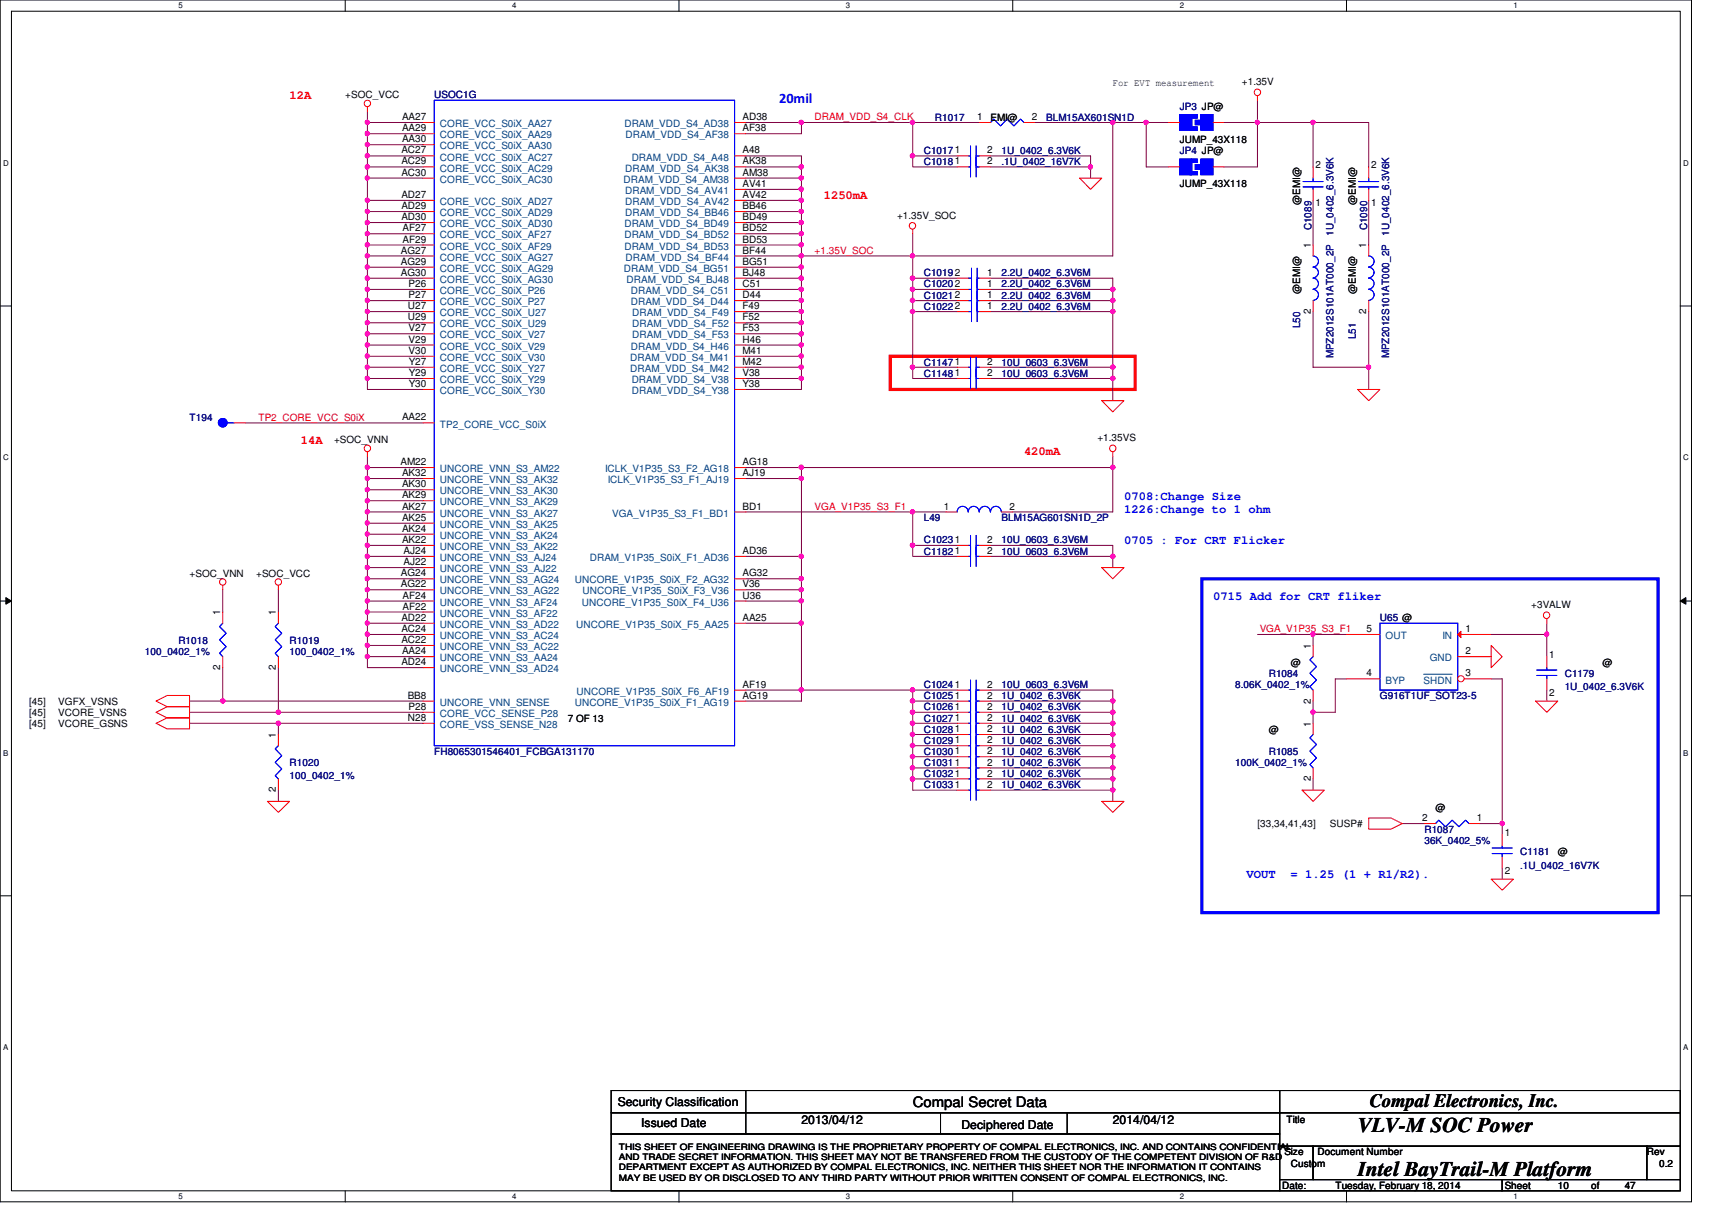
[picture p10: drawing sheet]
<svg xmlns="http://www.w3.org/2000/svg" width="297mm" height="210mm" viewBox="0 0 297 210" stroke-linecap="round" stroke-linejoin="round" font-family="sans-serif">
<defs><g id="words">
<g font-size="3.6">
<text x="235.6" y="196.3">VLV-M SOC Power</text>
<text x="235.6" y="204.1">Intel BayTrail-M Platform</text>
</g>
<text font-size="3.3" x="237.7" y="192.1">Compal Electronics, Inc.</text>
<text font-size="2.5" fill="#00f" x="135.2" y="17.8">20mil</text>
<text font-size="2.5" x="158.4" y="192">Compal Secret Data</text>
<g font-size="2.1" fill="#f00">
<text x="50.3" y="17.2">12A</text>
<text x="142.9" y="34.6">1250mA</text>
<text x="52.2" y="77">14A</text>
<text x="177.7" y="79">420mA</text>
</g>
<g font-size="2.1" fill="#00f">
<text x="195" y="86.7">0708:Change Size</text>
<text x="195" y="89.1">1226:Change to 1 ohm</text>
<text x="195" y="94.4">0705 : For CRT Flicker</text>
<text x="210.5" y="104.1">0715 Add for CRT fliker</text>
<text x="216.3" y="152.3">VOUT</text>
<text x="223.9" y="152.3">= 1.25 (1 + R1/R2).</text>
</g>
<g font-size="2.1">
<text x="107.2" y="191.9">Security Classification</text>
<text x="111.2" y="195.6">Issued Date</text>
<text x="139.1" y="195">2013/04/12</text>
<text x="166.8" y="195.8">Deciphered Date</text>
<text x="193.1" y="195">2014/04/12</text>
</g>
<g font-size="1.7">
<text x="59.9" y="17.1">+SOC_VCC</text>
<text x="193.1" y="14.9">For EVT measurement</text>
<text x="215.5" y="14.7">+1.35V</text>
<text x="69.8" y="20.8">AA27</text>
<text x="69.8" y="22.8">AA29</text>
<text x="128.8" y="22.8">AF38</text>
<text x="128.8" y="20.8">AD38</text>
<text x="169.5" y="20.8">1</text>
<text x="171.9" y="20.9">EMI@</text>
<text x="179" y="20.8">2</text>
<text x="69.6" y="26.6">AC27</text>
<text x="69.6" y="28.5">AC29</text>
<text x="69.8" y="24.7">AA30</text>
<text x="128.8" y="26.6">A48</text>
<text x="128.8" y="28.5">AK38</text>
<text x="171.3" y="26.6">2</text>
<text x="171.3" y="28.5">2</text>
<text x="204.7" y="24.8">JUMP_43X118</text>
<text x="228.3" y="29.2">2</text>
<text x="237.9" y="29.2">2</text>
<text x="69.6" y="30.5">AC30</text>
<text x="69.6" y="34.3">AD27</text>
<text x="128.8" y="32.4">AV41</text>
<text x="128.8" y="34.3">AV42</text>
<text x="128.8" y="30.5">AM38</text>
<text x="204.7" y="32.5">JUMP_43X118</text>
<text x="225.6" y="35.5" transform="rotate(-90 225.6 35.5)">@EMI@</text>
<text x="228.3" y="35.8">1</text>
<text x="235.2" y="35.5" transform="rotate(-90 235.2 35.5)">@EMI@</text>
<text x="237.9" y="35.8">1</text>
<text x="69.6" y="36.3">AD29</text>
<text x="69.6" y="38.2">AD30</text>
<text x="69.8" y="40.1">AF27</text>
<text x="128.8" y="36.3">BB46</text>
<text x="128.8" y="38.2">BD49</text>
<text x="128.8" y="40.1">BD52</text>
<text x="155.7" y="37.9">+1.35V_SOC</text>
<text x="69.5" y="44">AG27</text>
<text x="69.5" y="45.9">AG29</text>
<text x="69.5" y="47.8">AG30</text>
<text x="69.8" y="42.1">AF29</text>
<text x="128.8" y="44">BF44</text>
<text x="128.8" y="45.9">BG51</text>
<text x="128.8" y="47.8">BJ48</text>
<text x="128.8" y="42.1">BD53</text>
<text x="171.3" y="47.8">1</text>
<text x="227.4" y="43.1" transform="rotate(-90 227.4 43.1)">1</text>
<text x="237.1" y="43.1" transform="rotate(-90 237.1 43.1)">1</text>
<text x="70.8" y="53.6">U27</text>
<text x="70.9" y="49.8">P26</text>
<text x="70.9" y="51.7">P27</text>
<text x="128.8" y="49.8">C51</text>
<text x="128.8" y="51.7">D44</text>
<text x="128.8" y="53.6">F49</text>
<text x="171.3" y="53.6">1</text>
<text x="171.3" y="49.8">1</text>
<text x="171.3" y="51.7">1</text>
<text x="225.6" y="51" transform="rotate(-90 225.6 51)">@EMI@</text>
<text x="235.2" y="51" transform="rotate(-90 235.2 51)">@EMI@</text>
<text x="70.8" y="55.6">U29</text>
<text x="70.9" y="57.5">V27</text>
<text x="70.9" y="59.4">V29</text>
<text x="128.8" y="59.4">H46</text>
<text x="128.8" y="55.6">F52</text>
<text x="128.8" y="57.5">F53</text>
<text x="227.4" y="54.5" transform="rotate(-90 227.4 54.5)">2</text>
<text x="237.1" y="54.5" transform="rotate(-90 237.1 54.5)">2</text>
<text x="70.9" y="61.4">V30</text>
<text x="70.9" y="63.3">Y27</text>
<text x="70.9" y="65.2">Y29</text>
<text x="128.8" y="65.2">V38</text>
<text x="128.8" y="61.4">M41</text>
<text x="128.8" y="63.3">M42</text>
<text x="171.3" y="63.3">2</text>
<text x="171.3" y="65.2">2</text>
<text x="70.9" y="67.1">Y30</text>
<text x="128.8" y="67.1">Y38</text>
<text x="58" y="76.9">+SOC_VNN</text>
<text x="69.8" y="72.9">AA22</text>
<text x="190.4" y="76.5">+1.35VS</text>
<text x="69.5" y="80.7">AM22</text>
<text x="69.8" y="82.6">AK32</text>
<text x="128.8" y="80.7">AG18</text>
<text x="128.8" y="82.6">AJ19</text>
<text x="69.8" y="88.4">AK27</text>
<text x="69.8" y="86.4">AK29</text>
<text x="69.8" y="84.5">AK30</text>
<text x="128.8" y="88.4">BD1</text>
<text x="163.7" y="88.4">1</text>
<text x="175.1" y="88.4">2</text>
<text x="69.8" y="94.2">AK22</text>
<text x="69.8" y="92.2">AK24</text>
<text x="69.8" y="90.3">AK25</text>
<text x="171.3" y="94.2">2</text>
<text x="32.9" y="100.1">+SOC_VNN</text>
<text x="44.4" y="100.1">+SOC_VCC</text>
<text x="69.5" y="101.9">AG22</text>
<text x="69.5" y="100">AG24</text>
<text x="70" y="98">AJ22</text>
<text x="70" y="96.1">AJ24</text>
<text x="128.8" y="96.1">AD36</text>
<text x="128.8" y="101.9">V36</text>
<text x="128.8" y="100">AG32</text>
<text x="171.3" y="96.1">2</text>
<text x="38.2" y="106.8" transform="rotate(-90 38.2 106.8)">1</text>
<text x="47.9" y="106.8" transform="rotate(-90 47.9 106.8)">1</text>
<text x="69.6" y="107.7">AD22</text>
<text x="69.8" y="105.7">AF22</text>
<text x="69.8" y="103.8">AF24</text>
<text x="128.8" y="103.8">U36</text>
<text x="128.8" y="107.7">AA25</text>
<text x="265.7" y="105.5">+3VALW</text>
<text x="69.6" y="109.6">AC24</text>
<text x="69.6" y="111.5">AC22</text>
<text x="69.8" y="113.5">AA24</text>
<text x="227.4" y="112.6" transform="rotate(-90 227.4 112.6)">1</text>
<text x="237.1" y="109.6">5</text>
<text x="254.3" y="109.6">1</text>
<text x="254.3" y="113.5">2</text>
<text x="38.2" y="116.2" transform="rotate(-90 38.2 116.2)">2</text>
<text x="47.9" y="116.2" transform="rotate(-90 47.9 116.2)">2</text>
<text x="69.6" y="115.4">AD24</text>
<text x="128.8" y="119.3">AF19</text>
<text x="171.3" y="119.3">2</text>
<text x="224" y="115.5">@</text>
<text x="237.1" y="117.3">4</text>
<text x="254.3" y="117.3">3</text>
<text x="268.8" y="114.1">1</text>
<text x="278" y="115.5">@</text>
<text x="5.1" y="124.2">[45]</text>
<text x="5.1" y="122.3">[45]</text>
<text x="10.1" y="124.2">VCORE_VSNS</text>
<text x="10.1" y="122.3">VGFX_VSNS</text>
<text x="70.7" y="121.2">BB8</text>
<text x="70.8" y="125.1">N28</text>
<text x="70.9" y="123.1">P28</text>
<text x="98.5" y="125.2">7 OF 13</text>
<text x="128.8" y="121.2">AG19</text>
<text x="171.3" y="123.1">2</text>
<text x="171.3" y="121.2">2</text>
<text x="171.3" y="125.1">2</text>
<text x="227.4" y="122" transform="rotate(-90 227.4 122)">2</text>
<text x="268.8" y="120.7">2</text>
<text x="5.1" y="126.2">[45]</text>
<text x="10.1" y="126.2">VCORE_GSNS</text>
<text x="47.9" y="128" transform="rotate(-90 47.9 128)">1</text>
<text x="171.3" y="127">2</text>
<text x="171.3" y="128.9">2</text>
<text x="171.3" y="130.9">2</text>
<text x="220.1" y="127.1">@</text>
<text x="227.4" y="126.1" transform="rotate(-90 227.4 126.1)">1</text>
<text x="47.9" y="137.5" transform="rotate(-90 47.9 137.5)">2</text>
<text x="171.3" y="132.8">2</text>
<text x="171.3" y="134.7">2</text>
<text x="171.3" y="136.7">2</text>
<text x="227.4" y="135.6" transform="rotate(-90 227.4 135.6)">2</text>
<text x="218.2" y="143.5">[33,34,41,43]</text>
<text x="230.8" y="143.5">SUSP#</text>
<text x="246.8" y="142.5">2</text>
<text x="249.1" y="140.6">@</text>
<text x="256.2" y="142.5">1</text>
<text x="261.1" y="145">1</text>
<text x="270.3" y="148.3">@</text>
<text x="261.1" y="151.6">2</text>
<text x="223.2" y="194.9">Title</text>
<text x="222.8" y="200.4">Size</text>
<text x="224" y="202.4">Custom</text>
<text x="228.6" y="200.4">Document Number</text>
<text x="285.7" y="200.4">Rev</text>
<text x="287.9" y="202.4">0.2</text>
<text x="222.5" y="206.2">Date:</text>
<text x="231.7" y="206.2">Tuesday, February 18, 2014</text>
<text x="261.1" y="206.2">Sheet</text>
<text x="270.3" y="206.2">10</text>
<text x="276.1" y="206.2">of</text>
<text x="281.9" y="206.2">47</text>
</g>
<g font-size="1.7" fill="#000080">
<text x="75.3" y="17.1">USOC1G</text>
<text x="162.2" y="20.9">R1017</text>
<text x="181.5" y="20.9">BLM15AX601SN1D</text>
<text x="204.7" y="19">JP3 JP@</text>
<text x="160.3" y="26.7">C10171</text>
<text x="160.3" y="28.7">C10181</text>
<text x="173.8" y="26.7">1U_0402_6.3V6K</text>
<text x="173.8" y="28.7">.1U_0402_16V7K</text>
<text x="204.7" y="26.7">JP4 JP@</text>
<text x="227.5" y="40" transform="rotate(-90 227.5 40)">C1089</text>
<text x="231.4" y="40.9" transform="rotate(-90 231.4 40.9)">1U_0402_6.3V6K</text>
<text x="237.2" y="40" transform="rotate(-90 237.2 40)">C1090</text>
<text x="241" y="40.9" transform="rotate(-90 241 40.9)">1U_0402_6.3V6K</text>
<text x="160.3" y="48">C10192</text>
<text x="173.8" y="48">2.2U_0402_6.3V6M</text>
<text x="160.3" y="53.8">C10222</text>
<text x="160.3" y="49.9">C10202</text>
<text x="160.3" y="51.8">C10212</text>
<text x="173.8" y="53.8">2.2U_0402_6.3V6M</text>
<text x="173.8" y="49.9">2.2U_0402_6.3V6M</text>
<text x="173.8" y="51.8">2.2U_0402_6.3V6M</text>
<text x="225.6" y="57" transform="rotate(-90 225.6 57)">L50</text>
<text x="235.2" y="58.9" transform="rotate(-90 235.2 58.9)">L51</text>
<text x="160.3" y="63.4">C11471</text>
<text x="160.3" y="65.3">C11481</text>
<text x="173.8" y="63.4">10U_0603_6.3V6M</text>
<text x="173.8" y="65.3">10U_0603_6.3V6M</text>
<text x="231.4" y="62.2" transform="rotate(-90 231.4 62.2)">MPZ2012S101AT000_2P</text>
<text x="241" y="62.2" transform="rotate(-90 241 62.2)">MPZ2012S101AT000_2P</text>
<text x="32.9" y="73.1">T194</text>
<text x="160.3" y="94.3">C10231</text>
<text x="160.3" y="90.4">L49</text>
<text x="173.8" y="90.4">BLM15AG601SN1D_2P</text>
<text x="173.8" y="94.3">10U_0603_6.3V6M</text>
<text x="160.3" y="96.2">C11821</text>
<text x="173.8" y="96.2">10U_0603_6.3V6M</text>
<text x="239.4" y="107.8">U65 @</text>
<text x="25.1" y="113.6">100_0402_1%</text>
<text x="30.9" y="111.7">R1018</text>
<text x="50.2" y="111.7">R1019</text>
<text x="50.2" y="113.6">100_0402_1%</text>
<text x="160.3" y="119.4">C10241</text>
<text x="173.8" y="119.4">10U_0603_6.3V6M</text>
<text x="214.3" y="119.4">8.06K_0402_1%</text>
<text x="220.1" y="117.4">R1084</text>
<text x="271.5" y="117.4">C1179</text>
<text x="271.5" y="119.8">1U_0402_6.3V6K</text>
<text x="160.3" y="123.2">C10261</text>
<text x="160.3" y="121.3">C10251</text>
<text x="160.3" y="125.2">C10271</text>
<text x="173.8" y="123.2">1U_0402_6.3V6K</text>
<text x="173.8" y="121.3">1U_0402_6.3V6K</text>
<text x="173.8" y="125.2">1U_0402_6.3V6K</text>
<text x="239.4" y="121.3">G916T1UF_SOT23-5</text>
<text x="75.3" y="131">FH8065301546401_FCBGA131170</text>
<text x="160.3" y="127.1">C10281</text>
<text x="160.3" y="129">C10291</text>
<text x="160.3" y="131">C10301</text>
<text x="173.8" y="127.1">1U_0402_6.3V6K</text>
<text x="173.8" y="129">1U_0402_6.3V6K</text>
<text x="173.8" y="131">1U_0402_6.3V6K</text>
<text x="220.1" y="131">R1085</text>
<text x="50.2" y="132.9">R1020</text>
<text x="50.2" y="135.2">100_0402_1%</text>
<text x="160.3" y="132.9">C10311</text>
<text x="160.3" y="134.8">C10321</text>
<text x="160.3" y="136.7">C10331</text>
<text x="173.8" y="132.9">1U_0402_6.3V6K</text>
<text x="173.8" y="134.8">1U_0402_6.3V6K</text>
<text x="173.8" y="136.7">1U_0402_6.3V6K</text>
<text x="214.3" y="132.9">100K_0402_1%</text>
<text x="247.1" y="144.5">R1087</text>
<text x="247.1" y="146.4">36K_0402_5%</text>
<text x="263.7" y="148.3">C1181</text>
<text x="263.7" y="150.7">.1U_0402_16V7K</text>
</g>
<g font-size="1.7" fill="#004080">
<text x="76.3" y="22.1">CORE_VCC_S0iX_AA27</text>
<text x="108.3" y="22.1">DRAM_VDD_S4_AD38</text>
<text x="76.3" y="24">CORE_VCC_S0iX_AA29</text>
<text x="76.3" y="25.9">CORE_VCC_S0iX_AA30</text>
<text x="76.3" y="27.9">CORE_VCC_S0iX_AC27</text>
<text x="76.3" y="29.8">CORE_VCC_S0iX_AC29</text>
<text x="108.5" y="29.8">DRAM_VDD_S4_AK38</text>
<text x="108.5" y="24">DRAM_VDD_S4_AF38</text>
<text x="109.6" y="27.9">DRAM_VDD_S4_A48</text>
<text x="76.3" y="31.7">CORE_VCC_S0iX_AC30</text>
<text x="76.3" y="35.6">CORE_VCC_S0iX_AD27</text>
<text x="108.2" y="31.7">DRAM_VDD_S4_AM38</text>
<text x="108.5" y="33.7">DRAM_VDD_S4_AV41</text>
<text x="108.5" y="35.6">DRAM_VDD_S4_AV42</text>
<text x="76.3" y="37.5">CORE_VCC_S0iX_AD29</text>
<text x="76.3" y="39.4">CORE_VCC_S0iX_AD30</text>
<text x="76.3" y="41.4">CORE_VCC_S0iX_AF27</text>
<text x="108.3" y="39.4">DRAM_VDD_S4_BD49</text>
<text x="108.3" y="41.4">DRAM_VDD_S4_BD52</text>
<text x="108.5" y="37.5">DRAM_VDD_S4_BB46</text>
<text x="76.3" y="43.3">CORE_VCC_S0iX_AF29</text>
<text x="76.3" y="45.2">CORE_VCC_S0iX_AG27</text>
<text x="76.3" y="47.2">CORE_VCC_S0iX_AG29</text>
<text x="108.2" y="47.2">DRAM_VDD_S4_BG51</text>
<text x="108.3" y="43.3">DRAM_VDD_S4_BD53</text>
<text x="108.5" y="45.2">DRAM_VDD_S4_BF44</text>
<text x="76.3" y="49.1">CORE_VCC_S0iX_AG30</text>
<text x="76.3" y="51">CORE_VCC_S0iX_P26</text>
<text x="76.3" y="53">CORE_VCC_S0iX_P27</text>
<text x="108.7" y="49.1">DRAM_VDD_S4_BJ48</text>
<text x="109.5" y="51">DRAM_VDD_S4_C51</text>
<text x="109.5" y="53">DRAM_VDD_S4_D44</text>
<text x="76.3" y="54.9">CORE_VCC_S0iX_U27</text>
<text x="76.3" y="56.8">CORE_VCC_S0iX_U29</text>
<text x="76.3" y="58.7">CORE_VCC_S0iX_V27</text>
<text x="109.7" y="54.9">DRAM_VDD_S4_F49</text>
<text x="109.7" y="56.8">DRAM_VDD_S4_F52</text>
<text x="109.7" y="58.7">DRAM_VDD_S4_F53</text>
<text x="76.3" y="60.7">CORE_VCC_S0iX_V29</text>
<text x="76.3" y="62.6">CORE_VCC_S0iX_V30</text>
<text x="76.3" y="64.5">CORE_VCC_S0iX_Y27</text>
<text x="109.3" y="62.6">DRAM_VDD_S4_M41</text>
<text x="109.3" y="64.5">DRAM_VDD_S4_M42</text>
<text x="109.5" y="60.7">DRAM_VDD_S4_H46</text>
<text x="76.3" y="66.5">CORE_VCC_S0iX_Y29</text>
<text x="76.3" y="68.4">CORE_VCC_S0iX_Y30</text>
<text x="109.6" y="66.5">DRAM_VDD_S4_V38</text>
<text x="109.6" y="68.4">DRAM_VDD_S4_Y38</text>
<text x="76.3" y="74.2">TP2_CORE_VCC_S0iX</text>
<text x="76.3" y="83.8">UNCORE_VNN_S3_AK32</text>
<text x="76.3" y="81.9">UNCORE_VNN_S3_AM22</text>
<text x="105" y="81.9">ICLK_V1P35_S3_F2_AG18</text>
<text x="105.4" y="83.8">ICLK_V1P35_S3_F1_AJ19</text>
<text x="76.3" y="89.6">UNCORE_VNN_S3_AK27</text>
<text x="76.3" y="87.7">UNCORE_VNN_S3_AK29</text>
<text x="76.3" y="85.8">UNCORE_VNN_S3_AK30</text>
<text x="106.2" y="89.6">VGA_V1P35_S3_F1_BD1</text>
<text x="76.3" y="95.4">UNCORE_VNN_S3_AK22</text>
<text x="76.3" y="93.5">UNCORE_VNN_S3_AK24</text>
<text x="76.3" y="91.6">UNCORE_VNN_S3_AK25</text>
<text x="76.3" y="101.2">UNCORE_VNN_S3_AG24</text>
<text x="76.3" y="99.3">UNCORE_VNN_S3_AJ22</text>
<text x="76.3" y="97.3">UNCORE_VNN_S3_AJ24</text>
<text x="99.7" y="101.2">UNCORE_V1P35_S0iX_F2_AG32</text>
<text x="102.3" y="97.3">DRAM_V1P35_S0iX_F1_AD36</text>
<text x="76.3" y="107">UNCORE_VNN_S3_AF22</text>
<text x="76.3" y="105.1">UNCORE_VNN_S3_AF24</text>
<text x="76.3" y="103.1">UNCORE_VNN_S3_AG22</text>
<text x="101" y="105.1">UNCORE_V1P35_S0iX_F4_U36</text>
<text x="101.1" y="103.1">UNCORE_V1P35_S0iX_F3_V36</text>
<text x="76.3" y="110.9">UNCORE_VNN_S3_AC24</text>
<text x="76.3" y="112.8">UNCORE_VNN_S3_AC22</text>
<text x="76.3" y="108.9">UNCORE_VNN_S3_AD22</text>
<text x="99.9" y="108.9">UNCORE_V1P35_S0iX_F5_AA25</text>
<text x="240.4" y="110.9">OUT</text>
<text x="250.3" y="110.9">IN</text>
<text x="76.3" y="114.7">UNCORE_VNN_S3_AA24</text>
<text x="76.3" y="116.6">UNCORE_VNN_S3_AD24</text>
<text x="240.4" y="118.6">BYP</text>
<text x="247" y="118.6">SHDN</text>
<text x="248.1" y="114.7">GND</text>
<text x="76.3" y="124.4">CORE_VCC_SENSE_P28</text>
<text x="76.3" y="122.4">UNCORE_VNN_SENSE</text>
<text x="99.7" y="122.4">UNCORE_V1P35_S0iX_F1_AG19</text>
<text x="100" y="120.5">UNCORE_V1P35_S0iX_F6_AF19</text>
<text x="76.3" y="126.3">CORE_VSS_SENSE_N28</text>
</g>
<g font-size="1.7" fill="#f00">
<text x="141.3" y="20.9">DRAM_VDD_S4_CLK</text>
<text x="141.3" y="44">+1.35V_SOC</text>
<text x="44.8" y="73">TP2_CORE_VCC_S0iX</text>
<text x="141.3" y="88.4">VGA_V1P35_S3_F1</text>
<text x="218.6" y="109.7">VGA_V1P35_S3_F1</text>
</g>
<g font-size="1.5">
<text x="107.4" y="199.5">THIS SHEET OF ENGINEERING DRAWING IS THE PROPRIETARY PROPERTY OF COMPAL ELECTRONICS, INC. AND CONTAINS CONFIDENTIAL</text>
<text x="107.4" y="201.3">AND TRADE SECRET INFORMATION. THIS SHEET MAY NOT BE TRANSFERED FROM THE CUSTODY OF THE COMPETENT DIVISION OF R&amp;D</text>
<text x="107.4" y="203">DEPARTMENT EXCEPT AS AUTHORIZED BY COMPAL ELECTRONICS, INC. NEITHER THIS SHEET NOR THE INFORMATION IT CONTAINS</text>
<text x="107.4" y="204.8">MAY BE USED BY OR DISCLOSED TO ANY THIRD PARTY WITHOUT PRIOR WRITTEN CONSENT OF COMPAL ELECTRONICS, INC.</text>
</g>
<g font-size="1.4">
<text x="30.9" y="1.4">5</text>
<text x="88.9" y="1.4">4</text>
<text x="146.8" y="1.4">3</text>
<text x="204.7" y="1.4">2</text>
<text x="262.6" y="1.4">1</text>
<text x=".5" y="28.7">D</text>
<text x="292.1" y="28.7">D</text>
<text x=".5" y="79.9">C</text>
<text x="292.1" y="79.9">C</text>
<text x=".5" y="131.1">B</text>
<text x="292.1" y="131.1">B</text>
<text x=".5" y="182.2">A</text>
<text x="292.1" y="182.2">A</text>
<text x="30.9" y="208">5</text>
<text x="88.9" y="208">4</text>
<text x="146.8" y="208">3</text>
<text x="204.7" y="208">2</text>
<text x="262.6" y="208">1</text>
</g>
</g></defs>
<path d="M0 0h293.5v208.5h-293.5zM2 1.9h289.5v204.7h-289.5z" fill="none" stroke="#000" stroke-width=".17"/>
<g fill="#fff">
<path d="M30.9 .2h.8v1.5h-.8z"/>
<path d="M30.9 206.8h.8v1.5h-.8z"/>
</g>
<path d="M59.9 0v1.9M59.9 206.6v1.9" fill="none" stroke="#000" stroke-width=".17"/>
<g fill="#fff">
<path d="M88.9 .2h.7v1.5h-.7z"/>
<path d="M88.9 206.8h.7v1.5h-.7z"/>
</g>
<path d="M117.8 0v1.9M117.8 206.6v1.9" fill="none" stroke="#000" stroke-width=".17"/>
<g fill="#fff">
<path d="M146.8 .2h.7v1.5h-.7z"/>
<path d="M146.8 206.8h.7v1.5h-.7z"/>
</g>
<path d="M175.7 0v1.9M175.7 206.6v1.9" fill="none" stroke="#000" stroke-width=".17"/>
<g fill="#fff">
<path d="M204.7 .2h.7v1.5h-.7z"/>
<path d="M204.7 206.8h.7v1.5h-.7z"/>
</g>
<path d="M233.6 0v1.9M233.6 206.6v1.9" fill="none" stroke="#000" stroke-width=".17"/>
<g fill="#fff">
<path d="M262.6 .2h.7v1.5h-.7z"/>
<path d="M262.6 206.8h.7v1.5h-.7z"/>
<path d="M.5 27.5h1v1.5h-1z"/>
<path d="M292 27.5h1v1.5h-1z"/>
<path d="M.5 78.7h1v1.5h-1z"/>
<path d="M292 78.7h1v1.5h-1z"/>
</g>
<path d="M0 53.1h2M291.5 53.1h2" fill="none" stroke="#000" stroke-width=".17"/>
<g fill="#fff">
<path d="M.5 129.8h.9v1.6h-.9z"/>
<path d="M292 129.8h.9v1.6h-.9z"/>
</g>
<path d="M0 104.3h2M1 103.7l1 .6-1 .5zM291.5 104.3l1-.6v1.1zM291.5 104.3h2" fill="none" stroke="#000" stroke-width=".17"/>
<path d="M1 103.7l1 .6-1 .5zM291.5 104.3l1-.6v1.1z" fill="#000"/>
<g fill="#fff">
<path d="M.5 181h.9v1.5h-.9z"/>
<path d="M292 181h.9v1.5h-.9z"/>
</g>
<path d="M0 155.4h2M291.5 155.4h2" fill="none" stroke="#000" stroke-width=".17"/>
<path d="M154.5 61.8h42.5v5.8h-42.5z" fill="none" stroke="#f00" stroke-width=".55"/>
<path d="M208.5 100.4h79.2v57.9h-79.2z" fill="none" stroke="#00f" stroke-width=".55"/>
<path d="M63.7 23.2v1.9M63.7 30.9v3.9M63.7 21.3h9.7" fill="none" stroke="#800040" stroke-width=".17"/>
<circle cx="63.7" cy="34.7" r=".37" fill="#f0f"/>
<circle cx="63.7" cy="34.7" r=".37" fill="none" stroke="#f0f" stroke-width=".17"/>
<circle cx="63.7" cy="30.9" r=".37" fill="#f0f"/>
<circle cx="63.7" cy="30.9" r=".37" fill="none" stroke="#f0f" stroke-width=".17"/>
<path d="M63.7 30.9h9.7M63.7 34.8h9.7M63.7 23.2h9.7M73.4 27h-9.7v2h9.7" fill="none" stroke="#800040" stroke-width=".17"/>
<circle cx="63.7" cy="23.2" r=".38" fill="#f0f"/>
<circle cx="63.7" cy="23.2" r=".38" fill="none" stroke="#f0f" stroke-width=".17"/>
<path d="M63.7 19.3v2" fill="none" stroke="#800040" stroke-width=".17"/>
<circle cx="63.7" cy="21.2" r=".37" fill="#f0f"/>
<circle cx="63.7" cy="21.2" r=".37" fill="none" stroke="#f0f" stroke-width=".17"/>
<path d="M63.7 29v1.9" fill="none" stroke="#800040" stroke-width=".17"/>
<circle cx="63.7" cy="28.9" r=".38" fill="#f0f"/>
<circle cx="63.7" cy="28.9" r=".38" fill="none" stroke="#f0f" stroke-width=".17"/>
<path d="M63.7 36.7h9.7M73.4 25.1h-9.7v1.9" fill="none" stroke="#800040" stroke-width=".17"/>
<circle cx="63.7" cy="27" r=".37" fill="#f0f"/>
<circle cx="63.7" cy="27" r=".37" fill="none" stroke="#f0f" stroke-width=".17"/>
<circle cx="63.7" cy="25.1" r=".37" fill="#f0f"/>
<circle cx="63.7" cy="25.1" r=".37" fill="none" stroke="#f0f" stroke-width=".17"/>
<path d="M63.7 36.7v1.9M63.7 21.3v1.9M73.4 65.7h-9.7v1.9h9.7" fill="none" stroke="#800040" stroke-width=".17"/>
<circle cx="63.7" cy="65.6" r=".37" fill="#f0f"/>
<circle cx="63.7" cy="65.6" r=".37" fill="none" stroke="#f0f" stroke-width=".17"/>
<path d="M63.7 63.7v2M63.7 63.7h9.7M73.4 61.8h-9.7v1.9" fill="none" stroke="#800040" stroke-width=".17"/>
<circle cx="63.7" cy="63.7" r=".37" fill="#f0f"/>
<circle cx="63.7" cy="63.7" r=".37" fill="none" stroke="#f0f" stroke-width=".17"/>
<circle cx="63.7" cy="61.8" r=".38" fill="#f0f"/>
<circle cx="63.7" cy="61.8" r=".38" fill="none" stroke="#f0f" stroke-width=".17"/>
<path d="M73.4 59.9h-9.7v1.9" fill="none" stroke="#800040" stroke-width=".17"/>
<circle cx="63.7" cy="59.8" r=".37" fill="#f0f"/>
<circle cx="63.7" cy="59.8" r=".37" fill="none" stroke="#f0f" stroke-width=".17"/>
<path d="M63.7 57.9h9.7" fill="none" stroke="#800040" stroke-width=".17"/>
<circle cx="63.7" cy="57.9" r=".38" fill="#f0f"/>
<circle cx="63.7" cy="57.9" r=".38" fill="none" stroke="#f0f" stroke-width=".17"/>
<path d="M73.4 56h-9.7v3.9" fill="none" stroke="#800040" stroke-width=".17"/>
<circle cx="63.7" cy="56" r=".37" fill="#f0f"/>
<circle cx="63.7" cy="56" r=".37" fill="none" stroke="#f0f" stroke-width=".17"/>
<path d="M73.4 54.1h-9.7v1.9" fill="none" stroke="#800040" stroke-width=".17"/>
<circle cx="63.7" cy="54" r=".37" fill="#f0f"/>
<circle cx="63.7" cy="54" r=".37" fill="none" stroke="#f0f" stroke-width=".17"/>
<path d="M63.7 52.2v1.9M63.7 52.2h9.7M73.4 50.2h-9.7v2" fill="none" stroke="#800040" stroke-width=".17"/>
<circle cx="63.7" cy="52.1" r=".38" fill="#f0f"/>
<circle cx="63.7" cy="52.1" r=".38" fill="none" stroke="#f0f" stroke-width=".17"/>
<path d="M73.4 48.3h-9.7v1.9" fill="none" stroke="#800040" stroke-width=".17"/>
<circle cx="63.7" cy="50.2" r=".37" fill="#f0f"/>
<circle cx="63.7" cy="50.2" r=".37" fill="none" stroke="#f0f" stroke-width=".17"/>
<circle cx="63.7" cy="48.3" r=".38" fill="#f0f"/>
<circle cx="63.7" cy="48.3" r=".38" fill="none" stroke="#f0f" stroke-width=".17"/>
<path d="M73.4 46.4h-9.7v1.9" fill="none" stroke="#800040" stroke-width=".17"/>
<circle cx="63.7" cy="46.3" r=".37" fill="#f0f"/>
<circle cx="63.7" cy="46.3" r=".37" fill="none" stroke="#f0f" stroke-width=".17"/>
<path d="M63.7 42.5h9.7M73.4 44.4h-9.7v2" fill="none" stroke="#800040" stroke-width=".17"/>
<circle cx="63.7" cy="42.5" r=".38" fill="#f0f"/>
<circle cx="63.7" cy="42.5" r=".38" fill="none" stroke="#f0f" stroke-width=".17"/>
<path d="M63.7 42.5v1.9" fill="none" stroke="#800040" stroke-width=".17"/>
<circle cx="63.7" cy="44.4" r=".37" fill="#f0f"/>
<circle cx="63.7" cy="44.4" r=".37" fill="none" stroke="#f0f" stroke-width=".17"/>
<path d="M63.7 40.6h9.7" fill="none" stroke="#800040" stroke-width=".17"/>
<circle cx="63.7" cy="40.5" r=".37" fill="#f0f"/>
<circle cx="63.7" cy="40.5" r=".37" fill="none" stroke="#f0f" stroke-width=".17"/>
<path d="M73.4 38.6h-9.7v3.9" fill="none" stroke="#800040" stroke-width=".17"/>
<circle cx="63.7" cy="38.6" r=".38" fill="#f0f"/>
<circle cx="63.7" cy="38.6" r=".38" fill="none" stroke="#f0f" stroke-width=".17"/>
<path d="M63.7 34.8v1.9" fill="none" stroke="#800040" stroke-width=".17"/>
<circle cx="63.7" cy="36.7" r=".37" fill="#f0f"/>
<circle cx="63.7" cy="36.7" r=".37" fill="none" stroke="#f0f" stroke-width=".17"/>
<path d="M179.6 21.3h13.5M42.5 73.4h30.9" fill="none" stroke="#800040" stroke-width=".17"/>
<circle cx="193.1" cy="21.2" r=".37" fill="#f0f"/>
<circle cx="193.1" cy="21.2" r=".37" fill="none" stroke="#f0f" stroke-width=".17"/>
<path d="M129.4 83h9.7M129.4 88.8h29" fill="none" stroke="#800040" stroke-width=".17"/>
<circle cx="158.3" cy="88.8" r=".37" fill="#f0f"/>
<circle cx="158.3" cy="88.8" r=".37" fill="none" stroke="#f0f" stroke-width=".17"/>
<path d="M129.4 81.1h63.7" fill="none" stroke="#800040" stroke-width=".17"/>
<circle cx="193.1" cy="81.1" r=".38" fill="#f0f"/>
<circle cx="193.1" cy="81.1" r=".38" fill="none" stroke="#f0f" stroke-width=".17"/>
<circle cx="139" cy="81.1" r=".38" fill="#f0f"/>
<circle cx="139" cy="81.1" r=".38" fill="none" stroke="#f0f" stroke-width=".17"/>
<path d="M129.4 96.5h9.7M139.1 81.1v1.9M175.7 88.8h17.4M139.1 100.4v1.9" fill="none" stroke="#800040" stroke-width=".17"/>
<circle cx="139" cy="102.3" r=".37" fill="#f0f"/>
<circle cx="139" cy="102.3" r=".37" fill="none" stroke="#f0f" stroke-width=".17"/>
<circle cx="139" cy="100.4" r=".38" fill="#f0f"/>
<circle cx="139" cy="100.4" r=".38" fill="none" stroke="#f0f" stroke-width=".17"/>
<path d="M139.1 96.5v3.9h-9.7M129.4 108.1h9.7M129.4 102.3h9.7M129.4 104.3h9.7" fill="none" stroke="#800040" stroke-width=".17"/>
<circle cx="139" cy="104.2" r=".37" fill="#f0f"/>
<circle cx="139" cy="104.2" r=".37" fill="none" stroke="#f0f" stroke-width=".17"/>
<path d="M129.4 21.3h9.7M139.1 21.3v1.9h-9.7M139.1 21.3h19.3M193.1 81.1v7.7M129.4 119.7h9.7v1.9h-9.7M139.1 102.3v2" fill="none" stroke="#800040" stroke-width=".17"/>
<circle cx="158.3" cy="21.2" r=".37" fill="#f0f"/>
<circle cx="158.3" cy="21.2" r=".37" fill="none" stroke="#f0f" stroke-width=".17"/>
<circle cx="139" cy="21.2" r=".37" fill="#f0f"/>
<circle cx="139" cy="21.2" r=".37" fill="none" stroke="#f0f" stroke-width=".17"/>
<path d="M166.1 27h-7.7v2h7.7M171.9 27h17.3M171.9 29h17.3" fill="none" stroke="#800040" stroke-width=".17"/>
<circle cx="189.2" cy="28.9" r=".38" fill="#f0f"/>
<circle cx="189.2" cy="28.9" r=".38" fill="none" stroke="#f0f" stroke-width=".17"/>
<path d="M129.4 34.8h9.7M129.4 32.8h9.7M129.4 30.9h9.7M129.4 29h9.7" fill="none" stroke="#800040" stroke-width=".17"/>
<circle cx="139" cy="28.9" r=".38" fill="#f0f"/>
<circle cx="139" cy="28.9" r=".38" fill="none" stroke="#f0f" stroke-width=".17"/>
<path d="M129.4 27h9.7M129.4 38.6h9.7M129.4 52.2h9.7M129.4 50.2h9.7M129.4 48.3h9.7M129.4 46.4h9.7M129.4 44.4h9.7M129.4 42.5h9.7" fill="none" stroke="#800040" stroke-width=".17"/>
<circle cx="139" cy="38.6" r=".38" fill="#f0f"/>
<circle cx="139" cy="38.6" r=".38" fill="none" stroke="#f0f" stroke-width=".17"/>
<path d="M129.4 54.1h9.7" fill="none" stroke="#800040" stroke-width=".17"/>
<circle cx="139" cy="54" r=".37" fill="#f0f"/>
<circle cx="139" cy="54" r=".37" fill="none" stroke="#f0f" stroke-width=".17"/>
<path d="M129.4 67.6h9.7M129.4 65.7h9.7" fill="none" stroke="#800040" stroke-width=".17"/>
<circle cx="139" cy="65.6" r=".37" fill="#f0f"/>
<circle cx="139" cy="65.6" r=".37" fill="none" stroke="#f0f" stroke-width=".17"/>
<path d="M129.4 63.7h9.7" fill="none" stroke="#800040" stroke-width=".17"/>
<circle cx="139" cy="63.7" r=".37" fill="#f0f"/>
<circle cx="139" cy="63.7" r=".37" fill="none" stroke="#f0f" stroke-width=".17"/>
<path d="M129.4 59.9h9.7M129.4 57.9h9.7M129.4 61.8h9.7" fill="none" stroke="#800040" stroke-width=".17"/>
<circle cx="139" cy="57.9" r=".38" fill="#f0f"/>
<circle cx="139" cy="57.9" r=".38" fill="none" stroke="#f0f" stroke-width=".17"/>
<path d="M129.4 36.7h9.7M129.4 56h9.7M129.4 40.6h9.7M139.1 59.9v1.9M139.1 65.7v1.9" fill="none" stroke="#800040" stroke-width=".17"/>
<circle cx="139" cy="61.8" r=".38" fill="#f0f"/>
<circle cx="139" cy="61.8" r=".38" fill="none" stroke="#f0f" stroke-width=".17"/>
<circle cx="139" cy="59.8" r=".37" fill="#f0f"/>
<circle cx="139" cy="59.8" r=".37" fill="none" stroke="#f0f" stroke-width=".17"/>
<path d="M139.1 50.2v2" fill="none" stroke="#800040" stroke-width=".17"/>
<circle cx="139" cy="52.1" r=".38" fill="#f0f"/>
<circle cx="139" cy="52.1" r=".38" fill="none" stroke="#f0f" stroke-width=".17"/>
<path d="M139.1 32.8v2" fill="none" stroke="#800040" stroke-width=".17"/>
<circle cx="139" cy="32.8" r=".38" fill="#f0f"/>
<circle cx="139" cy="32.8" r=".38" fill="none" stroke="#f0f" stroke-width=".17"/>
<path d="M139.1 48.3v1.9" fill="none" stroke="#800040" stroke-width=".17"/>
<circle cx="139" cy="50.2" r=".37" fill="#f0f"/>
<circle cx="139" cy="50.2" r=".37" fill="none" stroke="#f0f" stroke-width=".17"/>
<circle cx="139" cy="48.3" r=".38" fill="#f0f"/>
<circle cx="139" cy="48.3" r=".38" fill="none" stroke="#f0f" stroke-width=".17"/>
<path d="M139.1 36.7v1.9M139.1 29v3.8M139.1 63.7v2" fill="none" stroke="#800040" stroke-width=".17"/>
<circle cx="139" cy="30.9" r=".37" fill="#f0f"/>
<circle cx="139" cy="30.9" r=".37" fill="none" stroke="#f0f" stroke-width=".17"/>
<path d="M139.1 40.6v1.9" fill="none" stroke="#800040" stroke-width=".17"/>
<circle cx="139" cy="42.5" r=".38" fill="#f0f"/>
<circle cx="139" cy="42.5" r=".38" fill="none" stroke="#f0f" stroke-width=".17"/>
<circle cx="139" cy="40.5" r=".37" fill="#f0f"/>
<circle cx="139" cy="40.5" r=".37" fill="none" stroke="#f0f" stroke-width=".17"/>
<path d="M139.1 27v2M139.1 52.2v5.7M139.1 44.4v2M139.1 61.8v1.9" fill="none" stroke="#800040" stroke-width=".17"/>
<circle cx="139" cy="56" r=".37" fill="#f0f"/>
<circle cx="139" cy="56" r=".37" fill="none" stroke="#f0f" stroke-width=".17"/>
<path d="M139.1 42.5v1.9M139.1 57.9v2M139.1 46.4v1.9" fill="none" stroke="#800040" stroke-width=".17"/>
<circle cx="139" cy="46.3" r=".37" fill="#f0f"/>
<circle cx="139" cy="46.3" r=".37" fill="none" stroke="#f0f" stroke-width=".17"/>
<path d="M139.1 34.8v1.9" fill="none" stroke="#800040" stroke-width=".17"/>
<circle cx="139" cy="36.7" r=".37" fill="#f0f"/>
<circle cx="139" cy="36.7" r=".37" fill="none" stroke="#f0f" stroke-width=".17"/>
<circle cx="139" cy="34.7" r=".37" fill="#f0f"/>
<circle cx="139" cy="34.7" r=".37" fill="none" stroke="#f0f" stroke-width=".17"/>
<path d="M158.4 48.3h7.7M158.4 54.1h7.7M158.4 52.2h7.7M158.4 50.2h7.7M171.9 48.3h21.2v1.9" fill="none" stroke="#800040" stroke-width=".17"/>
<circle cx="193.1" cy="50.2" r=".37" fill="#f0f"/>
<circle cx="193.1" cy="50.2" r=".37" fill="none" stroke="#f0f" stroke-width=".17"/>
<path d="M171.9 50.2h21.2M171.9 52.2h21.2" fill="none" stroke="#800040" stroke-width=".17"/>
<circle cx="193.1" cy="52.1" r=".38" fill="#f0f"/>
<circle cx="193.1" cy="52.1" r=".38" fill="none" stroke="#f0f" stroke-width=".17"/>
<path d="M158.4 48.3v1.9M193.1 54.1v9.6" fill="none" stroke="#800040" stroke-width=".17"/>
<circle cx="158.3" cy="50.2" r=".37" fill="#f0f"/>
<circle cx="158.3" cy="50.2" r=".37" fill="none" stroke="#f0f" stroke-width=".17"/>
<circle cx="158.3" cy="48.3" r=".38" fill="#f0f"/>
<circle cx="158.3" cy="48.3" r=".38" fill="none" stroke="#f0f" stroke-width=".17"/>
<path d="M158.4 50.2v3.9" fill="none" stroke="#800040" stroke-width=".17"/>
<circle cx="158.3" cy="54" r=".37" fill="#f0f"/>
<circle cx="158.3" cy="54" r=".37" fill="none" stroke="#f0f" stroke-width=".17"/>
<circle cx="158.3" cy="52.1" r=".38" fill="#f0f"/>
<circle cx="158.3" cy="52.1" r=".38" fill="none" stroke="#f0f" stroke-width=".17"/>
<path d="M139.1 38.6v2M189.2 27v2M193.1 50.2v3.9M193.1 44.4h-34.7v3.9M63.7 79.2v1.9h9.7M193.1 79.2v1.9M63.7 113.9h9.7" fill="none" stroke="#800040" stroke-width=".17"/>
<circle cx="63.7" cy="81.1" r=".38" fill="#f0f"/>
<circle cx="63.7" cy="81.1" r=".38" fill="none" stroke="#f0f" stroke-width=".17"/>
<path d="M63.7 81.1v1.9M63.7 83v2M63.7 83h9.7" fill="none" stroke="#800040" stroke-width=".17"/>
<circle cx="63.7" cy="84.9" r=".37" fill="#f0f"/>
<circle cx="63.7" cy="84.9" r=".37" fill="none" stroke="#f0f" stroke-width=".17"/>
<circle cx="63.7" cy="83" r=".37" fill="#f0f"/>
<circle cx="63.7" cy="83" r=".37" fill="none" stroke="#f0f" stroke-width=".17"/>
<path d="M73.4 85h-9.7v1.9h9.7" fill="none" stroke="#800040" stroke-width=".17"/>
<circle cx="63.7" cy="86.9" r=".38" fill="#f0f"/>
<circle cx="63.7" cy="86.9" r=".38" fill="none" stroke="#f0f" stroke-width=".17"/>
<path d="M63.7 86.9v1.9h9.7" fill="none" stroke="#800040" stroke-width=".17"/>
<circle cx="63.7" cy="88.8" r=".37" fill="#f0f"/>
<circle cx="63.7" cy="88.8" r=".37" fill="none" stroke="#f0f" stroke-width=".17"/>
<path d="M63.7 88.8v2M63.7 90.8v1.9M63.7 90.8h9.7" fill="none" stroke="#800040" stroke-width=".17"/>
<circle cx="63.7" cy="90.7" r=".38" fill="#f0f"/>
<circle cx="63.7" cy="90.7" r=".38" fill="none" stroke="#f0f" stroke-width=".17"/>
<path d="M73.4 92.7h-9.7v1.9" fill="none" stroke="#800040" stroke-width=".17"/>
<circle cx="63.7" cy="92.6" r=".37" fill="#f0f"/>
<circle cx="63.7" cy="92.6" r=".37" fill="none" stroke="#f0f" stroke-width=".17"/>
<path d="M73.4 94.6h-9.7v1.9" fill="none" stroke="#800040" stroke-width=".17"/>
<circle cx="63.7" cy="96.5" r=".38" fill="#f0f"/>
<circle cx="63.7" cy="96.5" r=".38" fill="none" stroke="#f0f" stroke-width=".17"/>
<circle cx="63.7" cy="94.6" r=".37" fill="#f0f"/>
<circle cx="63.7" cy="94.6" r=".37" fill="none" stroke="#f0f" stroke-width=".17"/>
<path d="M63.7 98.5v1.9M63.7 98.5h9.7M73.4 96.5h-9.7v2" fill="none" stroke="#800040" stroke-width=".17"/>
<circle cx="63.7" cy="100.4" r=".38" fill="#f0f"/>
<circle cx="63.7" cy="100.4" r=".38" fill="none" stroke="#f0f" stroke-width=".17"/>
<circle cx="63.7" cy="98.4" r=".37" fill="#f0f"/>
<circle cx="63.7" cy="98.4" r=".37" fill="none" stroke="#f0f" stroke-width=".17"/>
<path d="M63.7 102.3v2M63.7 100.4h9.7" fill="none" stroke="#800040" stroke-width=".17"/>
<circle cx="63.7" cy="102.3" r=".37" fill="#f0f"/>
<circle cx="63.7" cy="102.3" r=".37" fill="none" stroke="#f0f" stroke-width=".17"/>
<path d="M63.7 102.3h9.7M63.7 104.3h9.7" fill="none" stroke="#800040" stroke-width=".17"/>
<circle cx="63.7" cy="104.2" r=".37" fill="#f0f"/>
<circle cx="63.7" cy="104.2" r=".37" fill="none" stroke="#f0f" stroke-width=".17"/>
<path d="M63.7 104.3v1.9h9.7M63.7 110.1v1.9M63.7 110.1h9.7M73.4 108.1h-9.7v2" fill="none" stroke="#800040" stroke-width=".17"/>
<circle cx="63.7" cy="110" r=".38" fill="#f0f"/>
<circle cx="63.7" cy="110" r=".38" fill="none" stroke="#f0f" stroke-width=".17"/>
<path d="M63.7 112h9.7" fill="none" stroke="#800040" stroke-width=".17"/>
<circle cx="63.7" cy="111.9" r=".37" fill="#f0f"/>
<circle cx="63.7" cy="111.9" r=".37" fill="none" stroke="#f0f" stroke-width=".17"/>
<path d="M63.7 112v1.9M63.7 100.4v1.9M63.7 106.2v1.9" fill="none" stroke="#800040" stroke-width=".17"/>
<circle cx="63.7" cy="108.1" r=".37" fill="#f0f"/>
<circle cx="63.7" cy="108.1" r=".37" fill="none" stroke="#f0f" stroke-width=".17"/>
<circle cx="63.7" cy="106.2" r=".38" fill="#f0f"/>
<circle cx="63.7" cy="106.2" r=".38" fill="none" stroke="#f0f" stroke-width=".17"/>
<path d="M189.2 29v1.9M193.1 21.3v23.1M63.7 113.9v1.9" fill="none" stroke="#800040" stroke-width=".17"/>
<circle cx="63.7" cy="113.9" r=".37" fill="#f0f"/>
<circle cx="63.7" cy="113.9" r=".37" fill="none" stroke="#f0f" stroke-width=".17"/>
<path d="M38.6 115.8v5.8h34.8M63.7 115.8h9.7M48.3 123.6h25.1M48.3 125.5h25.1" fill="none" stroke="#800040" stroke-width=".17"/>
<circle cx="38.7" cy="121.6" r=".37" fill="#f0f"/>
<circle cx="38.7" cy="121.6" r=".37" fill="none" stroke="#f0f" stroke-width=".17"/>
<path d="M38.6 102.3v3.9M48.3 115.8v7.8M32.9 121.6h5.7" fill="none" stroke="#800040" stroke-width=".17"/>
<circle cx="48.3" cy="123.5" r=".37" fill="#f0f"/>
<circle cx="48.3" cy="123.5" r=".37" fill="none" stroke="#f0f" stroke-width=".17"/>
<path d="M48.3 102.3v3.9M32.9 123.6h15.4M32.9 125.5h15.4v1.9" fill="none" stroke="#800040" stroke-width=".17"/>
<circle cx="48.3" cy="125.5" r=".38" fill="#f0f"/>
<circle cx="48.3" cy="125.5" r=".38" fill="none" stroke="#f0f" stroke-width=".17"/>
<path d="M139.1 83v13.5M48.3 137.1v1.9" fill="none" stroke="#800040" stroke-width=".17"/>
<circle cx="139" cy="96.5" r=".38" fill="#f0f"/>
<circle cx="139" cy="96.5" r=".38" fill="none" stroke="#f0f" stroke-width=".17"/>
<circle cx="139" cy="83" r=".37" fill="#f0f"/>
<circle cx="139" cy="83" r=".37" fill="none" stroke="#f0f" stroke-width=".17"/>
<path d="M139.1 104.3v15.4" fill="none" stroke="#800040" stroke-width=".17"/>
<circle cx="139" cy="108.1" r=".37" fill="#f0f"/>
<circle cx="139" cy="108.1" r=".37" fill="none" stroke="#f0f" stroke-width=".17"/>
<path d="M139.1 44.4h19.3M158.4 88.8h5.7" fill="none" stroke="#800040" stroke-width=".17"/>
<circle cx="158.3" cy="44.4" r=".37" fill="#f0f"/>
<circle cx="158.3" cy="44.4" r=".37" fill="none" stroke="#f0f" stroke-width=".17"/>
<circle cx="139" cy="44.4" r=".37" fill="#f0f"/>
<circle cx="139" cy="44.4" r=".37" fill="none" stroke="#f0f" stroke-width=".17"/>
<path d="M158.4 21.3v5.7" fill="none" stroke="#800040" stroke-width=".17"/>
<circle cx="158.3" cy="27" r=".37" fill="#f0f"/>
<circle cx="158.3" cy="27" r=".37" fill="none" stroke="#f0f" stroke-width=".17"/>
<path d="M218.2 17.4v3.9h-5.8M158.4 21.3h11.5M193.1 21.3h5.8v7.7" fill="none" stroke="#800040" stroke-width=".17"/>
<circle cx="198.8" cy="21.2" r=".37" fill="#f0f"/>
<circle cx="198.8" cy="21.2" r=".37" fill="none" stroke="#f0f" stroke-width=".17"/>
<path d="M198.9 29h3.8M198.9 21.3h3.8M218.2 21.3v7.7h-5.8" fill="none" stroke="#800040" stroke-width=".17"/>
<circle cx="218.1" cy="21.2" r=".37" fill="#f0f"/>
<circle cx="218.1" cy="21.2" r=".37" fill="none" stroke="#f0f" stroke-width=".17"/>
<path d="M158.4 40.6v3.8M158.4 54.1v9.6" fill="none" stroke="#800040" stroke-width=".17"/>
<circle cx="158.3" cy="63.7" r=".37" fill="#f0f"/>
<circle cx="158.3" cy="63.7" r=".37" fill="none" stroke="#f0f" stroke-width=".17"/>
<path d="M158.4 63.7h7.7M171.9 63.7h21.2" fill="none" stroke="#800040" stroke-width=".17"/>
<circle cx="193.1" cy="63.7" r=".37" fill="#f0f"/>
<circle cx="193.1" cy="63.7" r=".37" fill="none" stroke="#f0f" stroke-width=".17"/>
<path d="M171.9 54.1h21.2" fill="none" stroke="#800040" stroke-width=".17"/>
<circle cx="193.1" cy="54" r=".37" fill="#f0f"/>
<circle cx="193.1" cy="54" r=".37" fill="none" stroke="#f0f" stroke-width=".17"/>
<path d="M158.4 63.7v2h7.7M171.9 65.7h21.2" fill="none" stroke="#800040" stroke-width=".17"/>
<circle cx="193.1" cy="65.6" r=".37" fill="#f0f"/>
<circle cx="193.1" cy="65.6" r=".37" fill="none" stroke="#f0f" stroke-width=".17"/>
<path d="M193.1 63.7v5.8M158.4 88.8v5.8h7.7M171.9 94.6h21.2M218.2 110.1h9.6" fill="none" stroke="#800040" stroke-width=".17"/>
<circle cx="227.8" cy="110" r=".38" fill="#f0f"/>
<circle cx="227.8" cy="110" r=".38" fill="none" stroke="#f0f" stroke-width=".17"/>
<path d="M268.4 108.1v2h-9.7" fill="none" stroke="#800040" stroke-width=".17"/>
<circle cx="268.3" cy="110" r=".38" fill="#f0f"/>
<circle cx="268.3" cy="110" r=".38" fill="none" stroke="#f0f" stroke-width=".17"/>
<path d="M233.6 110.1h-5.8v1.9M268.4 110.1v3.8M268.4 119.7v1.9M227.8 135.1v2M227.8 121.6v2M227.8 123.6v1.9M227.8 123.6h3.9" fill="none" stroke="#800040" stroke-width=".17"/>
<circle cx="227.8" cy="123.5" r=".37" fill="#f0f"/>
<circle cx="227.8" cy="123.5" r=".37" fill="none" stroke="#f0f" stroke-width=".17"/>
<path d="M233.6 117.8h-1.9v5.8M258.7 117.8h1.9v25.1" fill="none" stroke="#800040" stroke-width=".17"/>
<circle cx="260.6" cy="142.8" r=".37" fill="#f0f"/>
<circle cx="260.6" cy="142.8" r=".37" fill="none" stroke="#f0f" stroke-width=".17"/>
<path d="M139.1 119.7h19.3M243.3 142.9h3.8M256.8 142.9h3.8v1.9M260.6 150.6v1.9" fill="none" stroke="#800040" stroke-width=".17"/>
<circle cx="158.3" cy="119.7" r=".38" fill="#f0f"/>
<circle cx="158.3" cy="119.7" r=".38" fill="none" stroke="#f0f" stroke-width=".17"/>
<circle cx="139" cy="119.7" r=".38" fill="#f0f"/>
<circle cx="139" cy="119.7" r=".38" fill="none" stroke="#f0f" stroke-width=".17"/>
<path d="M158.4 121.6v2" fill="none" stroke="#800040" stroke-width=".17"/>
<circle cx="158.3" cy="123.5" r=".37" fill="#f0f"/>
<circle cx="158.3" cy="123.5" r=".37" fill="none" stroke="#f0f" stroke-width=".17"/>
<circle cx="158.3" cy="121.6" r=".37" fill="#f0f"/>
<circle cx="158.3" cy="121.6" r=".37" fill="none" stroke="#f0f" stroke-width=".17"/>
<path d="M166.1 123.6h-7.7v1.9" fill="none" stroke="#800040" stroke-width=".17"/>
<circle cx="158.3" cy="125.5" r=".38" fill="#f0f"/>
<circle cx="158.3" cy="125.5" r=".38" fill="none" stroke="#f0f" stroke-width=".17"/>
<path d="M166.1 125.5h-7.7v1.9h7.7" fill="none" stroke="#800040" stroke-width=".17"/>
<circle cx="158.3" cy="127.4" r=".37" fill="#f0f"/>
<circle cx="158.3" cy="127.4" r=".37" fill="none" stroke="#f0f" stroke-width=".17"/>
<path d="M158.4 127.4v2M171.9 123.6h21.2" fill="none" stroke="#800040" stroke-width=".17"/>
<circle cx="193.1" cy="123.5" r=".37" fill="#f0f"/>
<circle cx="193.1" cy="123.5" r=".37" fill="none" stroke="#f0f" stroke-width=".17"/>
<path d="M193.1 123.6v1.9h-21.2" fill="none" stroke="#800040" stroke-width=".17"/>
<circle cx="193.1" cy="125.5" r=".38" fill="#f0f"/>
<circle cx="193.1" cy="125.5" r=".38" fill="none" stroke="#f0f" stroke-width=".17"/>
<path d="M193.1 125.5v1.9h-21.2" fill="none" stroke="#800040" stroke-width=".17"/>
<circle cx="193.1" cy="127.4" r=".37" fill="#f0f"/>
<circle cx="193.1" cy="127.4" r=".37" fill="none" stroke="#f0f" stroke-width=".17"/>
<path d="M166.1 119.7h-7.7v1.9h7.7M171.9 119.7h21.2v1.9h-21.2M193.1 127.4v2" fill="none" stroke="#800040" stroke-width=".17"/>
<circle cx="193.1" cy="121.6" r=".37" fill="#f0f"/>
<circle cx="193.1" cy="121.6" r=".37" fill="none" stroke="#f0f" stroke-width=".17"/>
<path d="M158.4 129.4h7.7M193.1 121.6v2" fill="none" stroke="#800040" stroke-width=".17"/>
<circle cx="158.3" cy="129.3" r=".38" fill="#f0f"/>
<circle cx="158.3" cy="129.3" r=".38" fill="none" stroke="#f0f" stroke-width=".17"/>
<path d="M158.4 129.4v1.9M166.1 135.1h-7.7v2h7.7" fill="none" stroke="#800040" stroke-width=".17"/>
<circle cx="158.3" cy="135.1" r=".38" fill="#f0f"/>
<circle cx="158.3" cy="135.1" r=".38" fill="none" stroke="#f0f" stroke-width=".17"/>
<path d="M166.1 133.2h-7.7v1.9" fill="none" stroke="#800040" stroke-width=".17"/>
<circle cx="158.3" cy="133.2" r=".37" fill="#f0f"/>
<circle cx="158.3" cy="133.2" r=".37" fill="none" stroke="#f0f" stroke-width=".17"/>
<path d="M158.4 131.3h7.7" fill="none" stroke="#800040" stroke-width=".17"/>
<circle cx="158.3" cy="131.2" r=".37" fill="#f0f"/>
<circle cx="158.3" cy="131.2" r=".37" fill="none" stroke="#f0f" stroke-width=".17"/>
<path d="M171.9 129.4h21.2" fill="none" stroke="#800040" stroke-width=".17"/>
<circle cx="193.1" cy="129.3" r=".38" fill="#f0f"/>
<circle cx="193.1" cy="129.3" r=".38" fill="none" stroke="#f0f" stroke-width=".17"/>
<path d="M171.9 131.3h21.2" fill="none" stroke="#800040" stroke-width=".17"/>
<circle cx="193.1" cy="131.2" r=".37" fill="#f0f"/>
<circle cx="193.1" cy="131.2" r=".37" fill="none" stroke="#f0f" stroke-width=".17"/>
<path d="M171.9 133.2h21.2M193.1 137.1v1.9" fill="none" stroke="#800040" stroke-width=".17"/>
<circle cx="193.1" cy="133.2" r=".37" fill="#f0f"/>
<circle cx="193.1" cy="133.2" r=".37" fill="none" stroke="#f0f" stroke-width=".17"/>
<path d="M171.9 135.1h21.2" fill="none" stroke="#800040" stroke-width=".17"/>
<circle cx="193.1" cy="135.1" r=".38" fill="#f0f"/>
<circle cx="193.1" cy="135.1" r=".38" fill="none" stroke="#f0f" stroke-width=".17"/>
<path d="M171.9 137.1h21.2" fill="none" stroke="#800040" stroke-width=".17"/>
<circle cx="193.1" cy="137" r=".37" fill="#f0f"/>
<circle cx="193.1" cy="137" r=".37" fill="none" stroke="#f0f" stroke-width=".17"/>
<path d="M158.4 94.6v1.9h7.7M158.4 131.3v1.9M193.1 129.4v7.7" fill="none" stroke="#800040" stroke-width=".17"/>
<circle cx="158.3" cy="94.6" r=".37" fill="#f0f"/>
<circle cx="158.3" cy="94.6" r=".37" fill="none" stroke="#f0f" stroke-width=".17"/>
<path d="M193.1 94.6v1.9h-21.2" fill="none" stroke="#800040" stroke-width=".17"/>
<circle cx="193.1" cy="96.5" r=".38" fill="#f0f"/>
<circle cx="193.1" cy="96.5" r=".38" fill="none" stroke="#f0f" stroke-width=".17"/>
<path d="M227.8 34.8v7.7M227.8 21.3h9.7v7.7M237.5 34.8v7.7M193.1 96.5v2" fill="none" stroke="#800040" stroke-width=".17"/>
<circle cx="227.8" cy="21.2" r=".37" fill="#f0f"/>
<circle cx="227.8" cy="21.2" r=".37" fill="none" stroke="#f0f" stroke-width=".17"/>
<path d="M218.2 21.3h9.6v7.7M227.8 54.1v9.6M237.5 54.1v9.6" fill="none" stroke="#800040" stroke-width=".17"/>
<circle cx="237.4" cy="63.7" r=".37" fill="#f0f"/>
<circle cx="237.4" cy="63.7" r=".37" fill="none" stroke="#f0f" stroke-width=".17"/>
<path d="M227.8 63.7h9.7v3.9" fill="none" stroke="#800040" stroke-width=".17"/>
<g fill="none" stroke="#f00" stroke-width=".17">
<path d="M63.7 18.5v.8M218.2 16.6v.8M158.4 39.8v.8M187.3 30.9h3.9l-2 1.9zM63.7 78.4v.8M191.2 69.5h3.8l-1.9 2zM193.1 78.4v.8M235.6 67.6h3.8l-1.9 1.9zM166.1 96.5h1.9M169.9 96.5h2M191.2 98.5h3.8l-1.9 1.9zM38.6 101.6v.7"/>
<path d="M48.3 101.6v.7M258.7 112l1.9 1.9-1.9 1.9zM268.4 107.4v.7M27.1 123.6l1.9-1h3.9v1.9h-3.9zM27.1 121.6l1.9-1h3.9v2h-3.9zM27.1 125.5l1.9-1h3.9v1.9h-3.9zM46.4 139h3.8l-1.9 1.9zM191.2 139h3.8l-1.9 1.9zM225.9 137.1h3.9l-2 1.9zM266.4 121.6h3.9l-1.9 2zM237.5 141.9h3.8l2 1-2 .9h-3.8zM258.7 152.5h3.9l-2 1.9z"/>
<circle cx="63.7" cy="17.9" r=".56"/>
<circle cx="218.2" cy="16" r=".56"/>
<circle cx="158.3" cy="39.2" r=".56"/>
<circle cx="63.7" cy="77.8" r=".56"/>
<circle cx="193.1" cy="77.8" r=".56"/>
<circle cx="38.6" cy="101" r=".56"/>
<circle cx="48.3" cy="101" r=".56"/>
<circle cx="268.3" cy="106.7" r=".56"/>
</g>
<g fill="none" stroke="#000" stroke-width=".17">
<path d="M106 189.2h116v3.8h-116zM106 193h116v3.7h-116zM106 196.7h116v9.9h-116zM129.4 189.2v7.5M163.2 193v3.7M185.2 193v3.7M222 189.2h69.5v3.8h-69.5zM222 193h69.5v5.8h-69.5zM222 198.8h5.8v5.8h-5.8zM227.8 198.8h57.9v5.8h-57.9zM285.7 198.8h5.8v5.8h-5.8zM222 204.6h38.6v2h-38.6z"/>
<path d="M260.6 204.6h30.9v2h-30.9z"/>
</g>
<path d="M168 96.5h.4M168.4 94.8v3.5M169.4 94.8v3.5M169.4 96.5h.5M239.4 108.1h13.5v11.6h-13.5z" fill="none" stroke="#00f" stroke-width=".17"/>
<path d="M252.9 110.1l.6-.6v1.1z" fill="#f00"/>
<path d="M252.9 110.1l.6-.6v1.1zM252.9 110.1h5.8M252.9 113.9h5.8" fill="none" stroke="#f00" stroke-width=".17"/>
<circle cx="253.5" cy="117.7" r=".55" fill="#fff"/>
<g fill="none" stroke="#f00" stroke-width=".17">
<path d="M166.1 27h1.9M169.9 27h2M166.1 63.7h1.9M169.9 63.7h2M227.8 112v1.9M227.8 119.7v1.9M233.6 110.1h5.8M233.6 117.8h5.8M254.1 117.8h4.6M166.1 123.6h1.9M169.9 123.6h2M227.8 125.5v1.9"/>
<path d="M227.8 133.2v1.9"/>
<circle cx="253.5" cy="117.7" r=".55"/>
</g>
<path d="M247 117h5" fill="none" stroke="#004080" stroke-width=".17"/>
<g fill="none" stroke="#00f" stroke-width=".17">
<path d="M168 27h.4M168.4 25.3v3.5M169.4 25.3v3.5M169.4 27h.5M168 63.7h.4M168.4 62v3.4M169.4 62v3.4M169.4 63.7h.5M227.8 113.9l-.5 .6 1.1 1.1-1.1 1.2 1.1 1.2-1.1 1.1 .5 .6M168 123.6h.4M168.4 121.8v3.5M169.4 121.8v3.5"/>
<path d="M169.4 123.6h.5M227.8 127.4l-.5 .6 1.1 1.2-1.1 1.1 1.1 1.2-1.1 1.1 .5 .6"/>
</g>
<circle cx="38.7" cy="73.3" r=".75" fill="#00f"/>
<g fill="none" stroke="#00f" stroke-width=".17">
<path d="M39.4 73.4h1.2"/>
<circle cx="38.7" cy="73.3" r=".75"/>
</g>
<circle cx="38.7" cy="73.3" r=".75" fill="#00f"/>
<g fill="none" stroke="#00f" stroke-width=".17">
<path d="M168 29h.4M168.4 27.2v3.5M169.4 27.2v3.5M169.4 29h.5M39.4 73.4h1.2M48.3 108.1l-.6 .6 1.2 1.2-1.2 1.1 1.2 1.2-1.2 1.1 .6 .6M168 119.7h.4M168.4 118v3.4M169.4 118v3.4M169.4 119.7h.5M48.3 129.4l-.6 .5 1.2 1.2-1.2 1.1 1.2 1.2-1.2 1.2 .6 .5M168 133.2h.4"/>
<path d="M168 135.1h.4M168 137.1h.4M168.4 131.5v3.5M168.4 133.4v3.5M168.4 135.3v3.5M169.4 131.5v3.5M169.4 133.4v3.5M169.4 135.3v3.5M169.4 133.2h.5M169.4 135.1h.5M169.4 137.1h.5M249.1 142.9l.5-.6 1.2 1.1 1.2-1.1 1.1 1.1 1.2-1.1 .6 .6"/>
<circle cx="38.7" cy="73.3" r=".75"/>
</g>
<g fill="none" stroke="#f00" stroke-width=".17">
<path d="M166.1 29h1.9M169.9 29h2M40.6 73.4h1.9M48.3 106.2v1.9M48.3 113.9v1.9M166.1 119.7h1.9M169.9 119.7h2M48.3 127.4v2M48.3 135.1v2M166.1 133.2h1.9M166.1 135.1h1.9M166.1 137.1h1.9"/>
<path d="M169.9 133.2h2M169.9 135.1h2M169.9 137.1h2M247.1 142.9h2M254.9 142.9h1.9"/>
</g>
<path d="M204.7 27.6h2.1v2.7h-2.1z" fill-rule="evenodd" fill="#00f"/>
<path d="M204.7 27.6h2.1v2.7h-2.1z" fill="none" stroke="#00f" stroke-width=".17"/>
<path d="M206.6 27.6h1.2v.6h-1.2z" fill-rule="evenodd" fill="#00f"/>
<path d="M206.6 27.6h1.2v.6h-1.2z" fill="none" stroke="#00f" stroke-width=".17"/>
<path d="M206.4 29.8h1.4v.5h-1.4z" fill-rule="evenodd" fill="#00f"/>
<path d="M206.4 29.8h1.4v.5h-1.4z" fill="none" stroke="#00f" stroke-width=".17"/>
<path d="M207.4 28.6h1.1v.8h-1.1z" fill-rule="evenodd" fill="#00f"/>
<path d="M207.4 28.6h1.1v.8h-1.1z" fill="none" stroke="#00f" stroke-width=".17"/>
<path d="M208.4 27.6h2.1v2.7h-2.1z" fill-rule="evenodd" fill="#00f"/>
<path d="M208.4 27.6h2.1v2.7h-2.1z" fill="none" stroke="#00f" stroke-width=".17"/>
<path d="M204.7 27.6h2.1v2.7h-2.1z" fill-rule="evenodd" fill="#00f"/>
<path d="M204.7 27.6h2.1v2.7h-2.1z" fill="none" stroke="#00f" stroke-width=".17"/>
<path d="M206.6 27.6h1.2v.6h-1.2z" fill-rule="evenodd" fill="#00f"/>
<path d="M206.6 27.6h1.2v.6h-1.2z" fill="none" stroke="#00f" stroke-width=".17"/>
<path d="M206.4 29.8h1.4v.5h-1.4z" fill-rule="evenodd" fill="#00f"/>
<path d="M206.4 29.8h1.4v.5h-1.4z" fill="none" stroke="#00f" stroke-width=".17"/>
<path d="M207.4 28.6h1.1v.8h-1.1z" fill-rule="evenodd" fill="#00f"/>
<path d="M207.4 28.6h1.1v.8h-1.1z" fill="none" stroke="#00f" stroke-width=".17"/>
<path d="M208.4 27.6h2.1v2.7h-2.1z" fill-rule="evenodd" fill="#00f"/>
<g fill="none" stroke="#00f" stroke-width=".17">
<path d="M75.3 17.4h52.2v112h-52.2zM171.9 21.3l.5-.6 1.2 1.1 1.1-1.1 1.2 1.1 1.2-1.1 .6 .6M208.4 27.6h2.1v2.7h-2.1zM226.1 31.5h3.5M226.1 32.4h3.5M227.8 32.4v.4M227.8 30.9v.6M235.7 31.5h3.5M235.7 32.4h3.5M237.5 32.4v.4M237.5 30.9v.6M168 54.1h.6"/>
<path d="M168 50.2h.6M168 52.2h.6M168 48.3h.6M168.6 52.3v3.5M168.6 48.5v3.4M168.6 50.4v3.5M168.6 46.5v3.5M169.5 52.3v3.5M169.5 48.5v3.4M169.5 50.4v3.5M169.5 46.5v3.5M169.5 54.1h.4"/>
<path d="M169.5 50.2h.4M169.5 52.2h.4M169.5 48.3h.4M227.8 48.3a.95 .95 0 0 1 1 .9 .95 .95 0 0 1-1 1M227.8 44.4a.95 .95 0 0 1 1 1 .95 .95 0 0 1-1 .9M227.8 46.4a.93 .93 0 0 1 1 .9 .93 .93 0 0 1-1 .9M227.8 50.2a.95 .95 0 0 1 1 1 .95 .95 0 0 1-1 .9M166.1 88.8a.95 .95 0 0 1 .9-1 .95 .95 0 0 1 1 1M168 94.6h.4M168 88.8a.93 .93 0 0 1 .9-1 .93 .93 0 0 1 1 1M168.4 92.9v3.4M169.4 92.9v3.4"/>
<path d="M169.4 94.6h.5M169.9 88.8a.95 .95 0 0 1 1-1 .95 .95 0 0 1 .9 1M171.9 88.8a.93 .93 0 0 1 .9-1 .93 .93 0 0 1 .9 1M38.6 108.1l-.5 .6 1.1 1.2-1.1 1.1 1.1 1.2-1.1 1.1 .5 .6M168.4 119.9v3.5M169.4 119.9v3.5M266.6 117.2h3.5M266.6 116.2h3.5M268.4 115.8v.4M268.4 117.2v.6M168 127.4h.4M168 129.4h.4"/>
<path d="M168 121.6h.4M168 125.5h.4M168.4 125.7v3.5M168.4 127.6v3.5M168.4 123.7v3.5M169.4 125.7v3.5M169.4 127.6v3.5M169.4 123.7v3.5M169.4 127.4h.5M169.4 129.4h.5M169.4 121.6h.5M169.4 125.5h.5"/>
<path d="M258.9 148.1h3.5M258.9 147.1h3.5M260.6 146.7v.4M260.6 148.1v.6"/>
</g>
<g fill="none" stroke="#f00" stroke-width=".17">
<path d="M73.4 21.3h1.9M73.4 23.2h1.9M73.4 25.1h1.9M73.4 27h1.9M73.4 29h1.9M73.4 30.9h1.9M73.4 34.8h1.9M73.4 36.7h1.9M73.4 38.6h1.9M127.5 27h1.9M127.5 21.3h1.9M127.5 23.2h1.9"/>
<path d="M127.5 29h1.9M127.5 30.9h1.9M127.5 32.8h1.9M127.5 34.8h1.9M127.5 36.7h1.9M127.5 38.6h1.9M169.9 21.3h2M177.7 21.3h1.9M202.7 29h2M210.5 29h1.9M227.8 32.8v2M227.8 29v1.9"/>
<path d="M237.5 32.8v2M237.5 29v1.9M73.4 40.6h1.9M73.4 42.5h1.9M73.4 44.4h1.9M73.4 46.4h1.9M73.4 48.3h1.9M73.4 50.2h1.9M73.4 52.2h1.9M73.4 54.1h1.9M73.4 56h1.9M73.4 57.9h1.9"/>
<path d="M73.4 59.9h1.9M127.5 40.6h1.9M127.5 42.5h1.9M127.5 44.4h1.9M127.5 46.4h1.9M127.5 48.3h1.9M127.5 50.2h1.9M127.5 52.2h1.9M127.5 54.1h1.9M127.5 56h1.9M127.5 57.9h1.9M127.5 59.9h1.9"/>
<path d="M166.1 54.1h1.9M166.1 50.2h1.9M166.1 52.2h1.9M166.1 48.3h1.9M169.9 54.1h2M169.9 50.2h2M169.9 52.2h2M169.9 48.3h2M227.8 42.5v1.9M227.8 52.2v1.9M73.4 73.4h1.9M73.4 61.8h1.9"/>
<path d="M73.4 63.7h1.9M73.4 65.7h1.9M73.4 67.6h1.9M127.5 61.8h1.9M127.5 63.7h1.9M127.5 65.7h1.9M127.5 67.6h1.9M73.4 98.5h1.9M73.4 96.5h1.9M73.4 94.6h1.9M73.4 92.7h1.9M73.4 90.8h1.9"/>
<path d="M73.4 88.8h1.9M73.4 86.9h1.9M73.4 85h1.9M73.4 83h1.9M73.4 81.1h1.9M127.5 81.1h1.9M127.5 83h1.9M127.5 88.8h1.9M127.5 96.5h1.9M164.1 88.8h2M166.1 94.6h1.9M169.9 94.6h2"/>
<path d="M173.8 88.8h1.9M38.6 106.2v1.9M38.6 113.9v1.9M73.4 110.1h1.9M73.4 113.9h1.9M73.4 112h1.9M73.4 108.1h1.9M73.4 106.2h1.9M73.4 104.3h1.9M73.4 102.3h1.9M73.4 100.4h1.9M73.4 115.8h1.9"/>
<path d="M127.5 100.4h1.9M127.5 102.3h1.9M127.5 104.3h1.9M127.5 108.1h1.9M127.5 119.7h1.9M268.4 113.9v1.9M268.4 117.8v1.9M73.4 125.5h1.9M73.4 123.6h1.9M73.4 121.6h1.9M127.5 121.6h1.9M166.1 127.4h1.9"/>
<path d="M166.1 129.4h1.9M166.1 121.6h1.9M166.1 125.5h1.9M169.9 127.4h2M169.9 129.4h2M169.9 121.6h2M169.9 125.5h2M260.6 144.8v1.9M260.6 148.7v1.9"/>
</g>
<path d="M204.7 19.9h2.1v2.7h-2.1z" fill-rule="evenodd" fill="#00f"/>
<path d="M204.7 19.9h2.1v2.7h-2.1z" fill="none" stroke="#00f" stroke-width=".17"/>
<path d="M206.6 19.9h1.2v.6h-1.2z" fill-rule="evenodd" fill="#00f"/>
<path d="M206.6 19.9h1.2v.6h-1.2z" fill="none" stroke="#00f" stroke-width=".17"/>
<path d="M206.4 22h1.4v.6h-1.4z" fill-rule="evenodd" fill="#00f"/>
<path d="M206.4 22h1.4v.6h-1.4z" fill="none" stroke="#00f" stroke-width=".17"/>
<path d="M207.4 20.9h1.1v.7h-1.1z" fill-rule="evenodd" fill="#00f"/>
<path d="M207.4 20.9h1.1v.7h-1.1z" fill="none" stroke="#00f" stroke-width=".17"/>
<path d="M208.4 19.9h2.1v2.7h-2.1z" fill-rule="evenodd" fill="#00f"/>
<path d="M208.4 19.9h2.1v2.7h-2.1z" fill="none" stroke="#00f" stroke-width=".17"/>
<path d="M204.7 19.9h2.1v2.7h-2.1z" fill-rule="evenodd" fill="#00f"/>
<path d="M204.7 19.9h2.1v2.7h-2.1z" fill="none" stroke="#00f" stroke-width=".17"/>
<path d="M206.6 19.9h1.2v.6h-1.2z" fill-rule="evenodd" fill="#00f"/>
<path d="M206.6 19.9h1.2v.6h-1.2z" fill="none" stroke="#00f" stroke-width=".17"/>
<path d="M206.4 22h1.4v.6h-1.4z" fill-rule="evenodd" fill="#00f"/>
<path d="M206.4 22h1.4v.6h-1.4z" fill="none" stroke="#00f" stroke-width=".17"/>
<path d="M207.4 20.9h1.1v.7h-1.1z" fill-rule="evenodd" fill="#00f"/>
<path d="M207.4 20.9h1.1v.7h-1.1z" fill="none" stroke="#00f" stroke-width=".17"/>
<path d="M208.4 19.9h2.1v2.7h-2.1z" fill-rule="evenodd" fill="#00f"/>
<g fill="none" stroke="#00f" stroke-width=".17">
<path d="M208.4 19.9h2.1v2.7h-2.1zM237.5 48.3a.95 .95 0 0 1 .9 .9 .95 .95 0 0 1-.9 1M237.5 44.4a.95 .95 0 0 1 .9 1 .95 .95 0 0 1-.9 .9M237.5 46.4a.93 .93 0 0 1 .9 .9 .93 .93 0 0 1-.9 .9M237.5 50.2a.95 .95 0 0 1 .9 1 .95 .95 0 0 1-.9 .9M168 65.7h.4M168.4 63.9v3.5M169.4 63.9v3.5M169.4 65.7h.5M168 131.3h.4M168.4 129.5v3.5M169.4 129.5v3.5"/>
<path d="M169.4 131.3h.5"/>
</g>
<path d="M202.7 21.3h2M210.5 21.3h1.9M237.5 42.5v1.9M237.5 52.2v1.9M166.1 65.7h1.9M169.9 65.7h2M166.1 131.3h1.9M169.9 131.3h2" fill="none" stroke="#f00" stroke-width=".17"/>
<circle cx="63.7" cy="34.7" r=".37" fill="#f0f"/>
<circle cx="63.7" cy="34.7" r=".37" fill="none" stroke="#f0f" stroke-width=".17"/>
<circle cx="63.7" cy="30.9" r=".37" fill="#f0f"/>
<circle cx="63.7" cy="30.9" r=".37" fill="none" stroke="#f0f" stroke-width=".17"/>
<circle cx="63.7" cy="23.2" r=".38" fill="#f0f"/>
<circle cx="63.7" cy="23.2" r=".38" fill="none" stroke="#f0f" stroke-width=".17"/>
<circle cx="63.7" cy="21.2" r=".37" fill="#f0f"/>
<circle cx="63.7" cy="21.2" r=".37" fill="none" stroke="#f0f" stroke-width=".17"/>
<circle cx="63.7" cy="28.9" r=".38" fill="#f0f"/>
<circle cx="63.7" cy="28.9" r=".38" fill="none" stroke="#f0f" stroke-width=".17"/>
<circle cx="63.7" cy="27" r=".37" fill="#f0f"/>
<circle cx="63.7" cy="27" r=".37" fill="none" stroke="#f0f" stroke-width=".17"/>
<circle cx="63.7" cy="25.1" r=".37" fill="#f0f"/>
<circle cx="63.7" cy="25.1" r=".37" fill="none" stroke="#f0f" stroke-width=".17"/>
<circle cx="63.7" cy="65.6" r=".37" fill="#f0f"/>
<circle cx="63.7" cy="65.6" r=".37" fill="none" stroke="#f0f" stroke-width=".17"/>
<circle cx="63.7" cy="63.7" r=".37" fill="#f0f"/>
<circle cx="63.7" cy="63.7" r=".37" fill="none" stroke="#f0f" stroke-width=".17"/>
<circle cx="63.7" cy="61.8" r=".38" fill="#f0f"/>
<circle cx="63.7" cy="61.8" r=".38" fill="none" stroke="#f0f" stroke-width=".17"/>
<circle cx="63.7" cy="59.8" r=".37" fill="#f0f"/>
<circle cx="63.7" cy="59.8" r=".37" fill="none" stroke="#f0f" stroke-width=".17"/>
<circle cx="63.7" cy="57.9" r=".38" fill="#f0f"/>
<circle cx="63.7" cy="57.9" r=".38" fill="none" stroke="#f0f" stroke-width=".17"/>
<circle cx="63.7" cy="56" r=".37" fill="#f0f"/>
<circle cx="63.7" cy="56" r=".37" fill="none" stroke="#f0f" stroke-width=".17"/>
<circle cx="63.7" cy="54" r=".37" fill="#f0f"/>
<circle cx="63.7" cy="54" r=".37" fill="none" stroke="#f0f" stroke-width=".17"/>
<circle cx="63.7" cy="52.1" r=".38" fill="#f0f"/>
<circle cx="63.7" cy="52.1" r=".38" fill="none" stroke="#f0f" stroke-width=".17"/>
<circle cx="63.7" cy="50.2" r=".37" fill="#f0f"/>
<circle cx="63.7" cy="50.2" r=".37" fill="none" stroke="#f0f" stroke-width=".17"/>
<circle cx="63.7" cy="48.3" r=".38" fill="#f0f"/>
<circle cx="63.7" cy="48.3" r=".38" fill="none" stroke="#f0f" stroke-width=".17"/>
<circle cx="63.7" cy="46.3" r=".37" fill="#f0f"/>
<circle cx="63.7" cy="46.3" r=".37" fill="none" stroke="#f0f" stroke-width=".17"/>
<circle cx="63.7" cy="42.5" r=".38" fill="#f0f"/>
<circle cx="63.7" cy="42.5" r=".38" fill="none" stroke="#f0f" stroke-width=".17"/>
<circle cx="63.7" cy="44.4" r=".37" fill="#f0f"/>
<circle cx="63.7" cy="44.4" r=".37" fill="none" stroke="#f0f" stroke-width=".17"/>
<circle cx="63.7" cy="40.5" r=".37" fill="#f0f"/>
<circle cx="63.7" cy="40.5" r=".37" fill="none" stroke="#f0f" stroke-width=".17"/>
<circle cx="63.7" cy="38.6" r=".38" fill="#f0f"/>
<circle cx="63.7" cy="38.6" r=".38" fill="none" stroke="#f0f" stroke-width=".17"/>
<circle cx="63.7" cy="36.7" r=".37" fill="#f0f"/>
<circle cx="63.7" cy="36.7" r=".37" fill="none" stroke="#f0f" stroke-width=".17"/>
<circle cx="193.1" cy="21.2" r=".37" fill="#f0f"/>
<circle cx="193.1" cy="21.2" r=".37" fill="none" stroke="#f0f" stroke-width=".17"/>
<circle cx="158.3" cy="88.8" r=".37" fill="#f0f"/>
<circle cx="158.3" cy="88.8" r=".37" fill="none" stroke="#f0f" stroke-width=".17"/>
<circle cx="193.1" cy="81.1" r=".38" fill="#f0f"/>
<circle cx="193.1" cy="81.1" r=".38" fill="none" stroke="#f0f" stroke-width=".17"/>
<circle cx="139" cy="81.1" r=".38" fill="#f0f"/>
<circle cx="139" cy="81.1" r=".38" fill="none" stroke="#f0f" stroke-width=".17"/>
<circle cx="139" cy="102.3" r=".37" fill="#f0f"/>
<circle cx="139" cy="102.3" r=".37" fill="none" stroke="#f0f" stroke-width=".17"/>
<circle cx="139" cy="100.4" r=".38" fill="#f0f"/>
<circle cx="139" cy="100.4" r=".38" fill="none" stroke="#f0f" stroke-width=".17"/>
<circle cx="139" cy="104.2" r=".37" fill="#f0f"/>
<circle cx="139" cy="104.2" r=".37" fill="none" stroke="#f0f" stroke-width=".17"/>
<circle cx="158.3" cy="21.2" r=".37" fill="#f0f"/>
<circle cx="158.3" cy="21.2" r=".37" fill="none" stroke="#f0f" stroke-width=".17"/>
<circle cx="139" cy="21.2" r=".37" fill="#f0f"/>
<circle cx="139" cy="21.2" r=".37" fill="none" stroke="#f0f" stroke-width=".17"/>
<circle cx="189.2" cy="28.9" r=".38" fill="#f0f"/>
<circle cx="189.2" cy="28.9" r=".38" fill="none" stroke="#f0f" stroke-width=".17"/>
<circle cx="139" cy="28.9" r=".38" fill="#f0f"/>
<circle cx="139" cy="28.9" r=".38" fill="none" stroke="#f0f" stroke-width=".17"/>
<circle cx="139" cy="38.6" r=".38" fill="#f0f"/>
<circle cx="139" cy="38.6" r=".38" fill="none" stroke="#f0f" stroke-width=".17"/>
<circle cx="139" cy="54" r=".37" fill="#f0f"/>
<circle cx="139" cy="54" r=".37" fill="none" stroke="#f0f" stroke-width=".17"/>
<circle cx="139" cy="65.6" r=".37" fill="#f0f"/>
<circle cx="139" cy="65.6" r=".37" fill="none" stroke="#f0f" stroke-width=".17"/>
<circle cx="139" cy="63.7" r=".37" fill="#f0f"/>
<circle cx="139" cy="63.7" r=".37" fill="none" stroke="#f0f" stroke-width=".17"/>
<circle cx="139" cy="57.9" r=".38" fill="#f0f"/>
<circle cx="139" cy="57.9" r=".38" fill="none" stroke="#f0f" stroke-width=".17"/>
<circle cx="139" cy="61.8" r=".38" fill="#f0f"/>
<circle cx="139" cy="61.8" r=".38" fill="none" stroke="#f0f" stroke-width=".17"/>
<circle cx="139" cy="59.8" r=".37" fill="#f0f"/>
<circle cx="139" cy="59.8" r=".37" fill="none" stroke="#f0f" stroke-width=".17"/>
<circle cx="139" cy="52.1" r=".38" fill="#f0f"/>
<circle cx="139" cy="52.1" r=".38" fill="none" stroke="#f0f" stroke-width=".17"/>
<circle cx="139" cy="32.8" r=".38" fill="#f0f"/>
<circle cx="139" cy="32.8" r=".38" fill="none" stroke="#f0f" stroke-width=".17"/>
<circle cx="139" cy="50.2" r=".37" fill="#f0f"/>
<circle cx="139" cy="50.2" r=".37" fill="none" stroke="#f0f" stroke-width=".17"/>
<circle cx="139" cy="48.3" r=".38" fill="#f0f"/>
<circle cx="139" cy="48.3" r=".38" fill="none" stroke="#f0f" stroke-width=".17"/>
<circle cx="139" cy="30.9" r=".37" fill="#f0f"/>
<circle cx="139" cy="30.9" r=".37" fill="none" stroke="#f0f" stroke-width=".17"/>
<circle cx="139" cy="42.5" r=".38" fill="#f0f"/>
<circle cx="139" cy="42.5" r=".38" fill="none" stroke="#f0f" stroke-width=".17"/>
<circle cx="139" cy="40.5" r=".37" fill="#f0f"/>
<circle cx="139" cy="40.5" r=".37" fill="none" stroke="#f0f" stroke-width=".17"/>
<circle cx="139" cy="56" r=".37" fill="#f0f"/>
<circle cx="139" cy="56" r=".37" fill="none" stroke="#f0f" stroke-width=".17"/>
<circle cx="139" cy="46.3" r=".37" fill="#f0f"/>
<circle cx="139" cy="46.3" r=".37" fill="none" stroke="#f0f" stroke-width=".17"/>
<circle cx="139" cy="36.7" r=".37" fill="#f0f"/>
<circle cx="139" cy="36.7" r=".37" fill="none" stroke="#f0f" stroke-width=".17"/>
<circle cx="139" cy="34.7" r=".37" fill="#f0f"/>
<circle cx="139" cy="34.7" r=".37" fill="none" stroke="#f0f" stroke-width=".17"/>
<circle cx="193.1" cy="50.2" r=".37" fill="#f0f"/>
<circle cx="193.1" cy="50.2" r=".37" fill="none" stroke="#f0f" stroke-width=".17"/>
<circle cx="193.1" cy="52.1" r=".38" fill="#f0f"/>
<circle cx="193.1" cy="52.1" r=".38" fill="none" stroke="#f0f" stroke-width=".17"/>
<circle cx="158.3" cy="50.2" r=".37" fill="#f0f"/>
<circle cx="158.3" cy="50.2" r=".37" fill="none" stroke="#f0f" stroke-width=".17"/>
<circle cx="158.3" cy="48.3" r=".38" fill="#f0f"/>
<circle cx="158.3" cy="48.3" r=".38" fill="none" stroke="#f0f" stroke-width=".17"/>
<circle cx="158.3" cy="54" r=".37" fill="#f0f"/>
<circle cx="158.3" cy="54" r=".37" fill="none" stroke="#f0f" stroke-width=".17"/>
<circle cx="158.3" cy="52.1" r=".38" fill="#f0f"/>
<circle cx="158.3" cy="52.1" r=".38" fill="none" stroke="#f0f" stroke-width=".17"/>
<circle cx="63.7" cy="81.1" r=".38" fill="#f0f"/>
<circle cx="63.7" cy="81.1" r=".38" fill="none" stroke="#f0f" stroke-width=".17"/>
<circle cx="63.7" cy="84.9" r=".37" fill="#f0f"/>
<circle cx="63.7" cy="84.9" r=".37" fill="none" stroke="#f0f" stroke-width=".17"/>
<circle cx="63.7" cy="83" r=".37" fill="#f0f"/>
<circle cx="63.7" cy="83" r=".37" fill="none" stroke="#f0f" stroke-width=".17"/>
<circle cx="63.7" cy="86.9" r=".38" fill="#f0f"/>
<circle cx="63.7" cy="86.9" r=".38" fill="none" stroke="#f0f" stroke-width=".17"/>
<circle cx="63.7" cy="88.8" r=".37" fill="#f0f"/>
<circle cx="63.7" cy="88.8" r=".37" fill="none" stroke="#f0f" stroke-width=".17"/>
<circle cx="63.7" cy="90.7" r=".38" fill="#f0f"/>
<circle cx="63.7" cy="90.7" r=".38" fill="none" stroke="#f0f" stroke-width=".17"/>
<circle cx="63.7" cy="92.6" r=".37" fill="#f0f"/>
<circle cx="63.7" cy="92.6" r=".37" fill="none" stroke="#f0f" stroke-width=".17"/>
<circle cx="63.7" cy="96.5" r=".38" fill="#f0f"/>
<circle cx="63.7" cy="96.5" r=".38" fill="none" stroke="#f0f" stroke-width=".17"/>
<circle cx="63.7" cy="94.6" r=".37" fill="#f0f"/>
<circle cx="63.7" cy="94.6" r=".37" fill="none" stroke="#f0f" stroke-width=".17"/>
<circle cx="63.7" cy="100.4" r=".38" fill="#f0f"/>
<circle cx="63.7" cy="100.4" r=".38" fill="none" stroke="#f0f" stroke-width=".17"/>
<circle cx="63.7" cy="98.4" r=".37" fill="#f0f"/>
<circle cx="63.7" cy="98.4" r=".37" fill="none" stroke="#f0f" stroke-width=".17"/>
<circle cx="63.7" cy="102.3" r=".37" fill="#f0f"/>
<circle cx="63.7" cy="102.3" r=".37" fill="none" stroke="#f0f" stroke-width=".17"/>
<circle cx="63.7" cy="104.2" r=".37" fill="#f0f"/>
<circle cx="63.7" cy="104.2" r=".37" fill="none" stroke="#f0f" stroke-width=".17"/>
<circle cx="63.7" cy="110" r=".38" fill="#f0f"/>
<circle cx="63.7" cy="110" r=".38" fill="none" stroke="#f0f" stroke-width=".17"/>
<circle cx="63.7" cy="111.9" r=".37" fill="#f0f"/>
<circle cx="63.7" cy="111.9" r=".37" fill="none" stroke="#f0f" stroke-width=".17"/>
<circle cx="63.7" cy="108.1" r=".37" fill="#f0f"/>
<circle cx="63.7" cy="108.1" r=".37" fill="none" stroke="#f0f" stroke-width=".17"/>
<circle cx="63.7" cy="106.2" r=".38" fill="#f0f"/>
<circle cx="63.7" cy="106.2" r=".38" fill="none" stroke="#f0f" stroke-width=".17"/>
<circle cx="63.7" cy="113.9" r=".37" fill="#f0f"/>
<circle cx="63.7" cy="113.9" r=".37" fill="none" stroke="#f0f" stroke-width=".17"/>
<circle cx="38.7" cy="121.6" r=".37" fill="#f0f"/>
<circle cx="38.7" cy="121.6" r=".37" fill="none" stroke="#f0f" stroke-width=".17"/>
<circle cx="48.3" cy="123.5" r=".37" fill="#f0f"/>
<circle cx="48.3" cy="123.5" r=".37" fill="none" stroke="#f0f" stroke-width=".17"/>
<circle cx="48.3" cy="125.5" r=".38" fill="#f0f"/>
<circle cx="48.3" cy="125.5" r=".38" fill="none" stroke="#f0f" stroke-width=".17"/>
<circle cx="139" cy="96.5" r=".38" fill="#f0f"/>
<circle cx="139" cy="96.5" r=".38" fill="none" stroke="#f0f" stroke-width=".17"/>
<circle cx="139" cy="83" r=".37" fill="#f0f"/>
<circle cx="139" cy="83" r=".37" fill="none" stroke="#f0f" stroke-width=".17"/>
<circle cx="139" cy="108.1" r=".37" fill="#f0f"/>
<circle cx="139" cy="108.1" r=".37" fill="none" stroke="#f0f" stroke-width=".17"/>
<circle cx="158.3" cy="44.4" r=".37" fill="#f0f"/>
<circle cx="158.3" cy="44.4" r=".37" fill="none" stroke="#f0f" stroke-width=".17"/>
<circle cx="139" cy="44.4" r=".37" fill="#f0f"/>
<circle cx="139" cy="44.4" r=".37" fill="none" stroke="#f0f" stroke-width=".17"/>
<circle cx="158.3" cy="27" r=".37" fill="#f0f"/>
<circle cx="158.3" cy="27" r=".37" fill="none" stroke="#f0f" stroke-width=".17"/>
<circle cx="198.8" cy="21.2" r=".37" fill="#f0f"/>
<circle cx="198.8" cy="21.2" r=".37" fill="none" stroke="#f0f" stroke-width=".17"/>
<circle cx="218.1" cy="21.2" r=".37" fill="#f0f"/>
<circle cx="218.1" cy="21.2" r=".37" fill="none" stroke="#f0f" stroke-width=".17"/>
<circle cx="158.3" cy="63.7" r=".37" fill="#f0f"/>
<circle cx="158.3" cy="63.7" r=".37" fill="none" stroke="#f0f" stroke-width=".17"/>
<circle cx="193.1" cy="63.7" r=".37" fill="#f0f"/>
<circle cx="193.1" cy="63.7" r=".37" fill="none" stroke="#f0f" stroke-width=".17"/>
<circle cx="193.1" cy="54" r=".37" fill="#f0f"/>
<circle cx="193.1" cy="54" r=".37" fill="none" stroke="#f0f" stroke-width=".17"/>
<circle cx="193.1" cy="65.6" r=".37" fill="#f0f"/>
<circle cx="193.1" cy="65.6" r=".37" fill="none" stroke="#f0f" stroke-width=".17"/>
<circle cx="227.8" cy="110" r=".38" fill="#f0f"/>
<circle cx="227.8" cy="110" r=".38" fill="none" stroke="#f0f" stroke-width=".17"/>
<circle cx="268.3" cy="110" r=".38" fill="#f0f"/>
<circle cx="268.3" cy="110" r=".38" fill="none" stroke="#f0f" stroke-width=".17"/>
<circle cx="227.8" cy="123.5" r=".37" fill="#f0f"/>
<circle cx="227.8" cy="123.5" r=".37" fill="none" stroke="#f0f" stroke-width=".17"/>
<circle cx="260.6" cy="142.8" r=".37" fill="#f0f"/>
<circle cx="260.6" cy="142.8" r=".37" fill="none" stroke="#f0f" stroke-width=".17"/>
<circle cx="158.3" cy="119.7" r=".38" fill="#f0f"/>
<circle cx="158.3" cy="119.7" r=".38" fill="none" stroke="#f0f" stroke-width=".17"/>
<circle cx="139" cy="119.7" r=".38" fill="#f0f"/>
<circle cx="139" cy="119.7" r=".38" fill="none" stroke="#f0f" stroke-width=".17"/>
<circle cx="158.3" cy="123.5" r=".37" fill="#f0f"/>
<circle cx="158.3" cy="123.5" r=".37" fill="none" stroke="#f0f" stroke-width=".17"/>
<circle cx="158.3" cy="121.6" r=".37" fill="#f0f"/>
<circle cx="158.3" cy="121.6" r=".37" fill="none" stroke="#f0f" stroke-width=".17"/>
<circle cx="158.3" cy="125.5" r=".38" fill="#f0f"/>
<circle cx="158.3" cy="125.5" r=".38" fill="none" stroke="#f0f" stroke-width=".17"/>
<circle cx="158.3" cy="127.4" r=".37" fill="#f0f"/>
<circle cx="158.3" cy="127.4" r=".37" fill="none" stroke="#f0f" stroke-width=".17"/>
<circle cx="193.1" cy="123.5" r=".37" fill="#f0f"/>
<circle cx="193.1" cy="123.5" r=".37" fill="none" stroke="#f0f" stroke-width=".17"/>
<circle cx="193.1" cy="125.5" r=".38" fill="#f0f"/>
<circle cx="193.1" cy="125.5" r=".38" fill="none" stroke="#f0f" stroke-width=".17"/>
<circle cx="193.1" cy="127.4" r=".37" fill="#f0f"/>
<circle cx="193.1" cy="127.4" r=".37" fill="none" stroke="#f0f" stroke-width=".17"/>
<circle cx="193.1" cy="121.6" r=".37" fill="#f0f"/>
<circle cx="193.1" cy="121.6" r=".37" fill="none" stroke="#f0f" stroke-width=".17"/>
<circle cx="158.3" cy="129.3" r=".38" fill="#f0f"/>
<circle cx="158.3" cy="129.3" r=".38" fill="none" stroke="#f0f" stroke-width=".17"/>
<circle cx="158.3" cy="135.1" r=".38" fill="#f0f"/>
<circle cx="158.3" cy="135.1" r=".38" fill="none" stroke="#f0f" stroke-width=".17"/>
<circle cx="158.3" cy="133.2" r=".37" fill="#f0f"/>
<circle cx="158.3" cy="133.2" r=".37" fill="none" stroke="#f0f" stroke-width=".17"/>
<circle cx="158.3" cy="131.2" r=".37" fill="#f0f"/>
<circle cx="158.3" cy="131.2" r=".37" fill="none" stroke="#f0f" stroke-width=".17"/>
<circle cx="193.1" cy="129.3" r=".38" fill="#f0f"/>
<circle cx="193.1" cy="129.3" r=".38" fill="none" stroke="#f0f" stroke-width=".17"/>
<circle cx="193.1" cy="131.2" r=".37" fill="#f0f"/>
<circle cx="193.1" cy="131.2" r=".37" fill="none" stroke="#f0f" stroke-width=".17"/>
<circle cx="193.1" cy="133.2" r=".37" fill="#f0f"/>
<circle cx="193.1" cy="133.2" r=".37" fill="none" stroke="#f0f" stroke-width=".17"/>
<circle cx="193.1" cy="135.1" r=".38" fill="#f0f"/>
<circle cx="193.1" cy="135.1" r=".38" fill="none" stroke="#f0f" stroke-width=".17"/>
<circle cx="193.1" cy="137" r=".37" fill="#f0f"/>
<circle cx="193.1" cy="137" r=".37" fill="none" stroke="#f0f" stroke-width=".17"/>
<circle cx="158.3" cy="94.6" r=".37" fill="#f0f"/>
<circle cx="158.3" cy="94.6" r=".37" fill="none" stroke="#f0f" stroke-width=".17"/>
<circle cx="193.1" cy="96.5" r=".38" fill="#f0f"/>
<circle cx="193.1" cy="96.5" r=".38" fill="none" stroke="#f0f" stroke-width=".17"/>
<circle cx="227.8" cy="21.2" r=".37" fill="#f0f"/>
<circle cx="227.8" cy="21.2" r=".37" fill="none" stroke="#f0f" stroke-width=".17"/>
<circle cx="237.4" cy="63.7" r=".37" fill="#f0f"/>
<circle cx="237.4" cy="63.7" r=".37" fill="none" stroke="#f0f" stroke-width=".17"/>
<use href="#words"/>
</svg>
